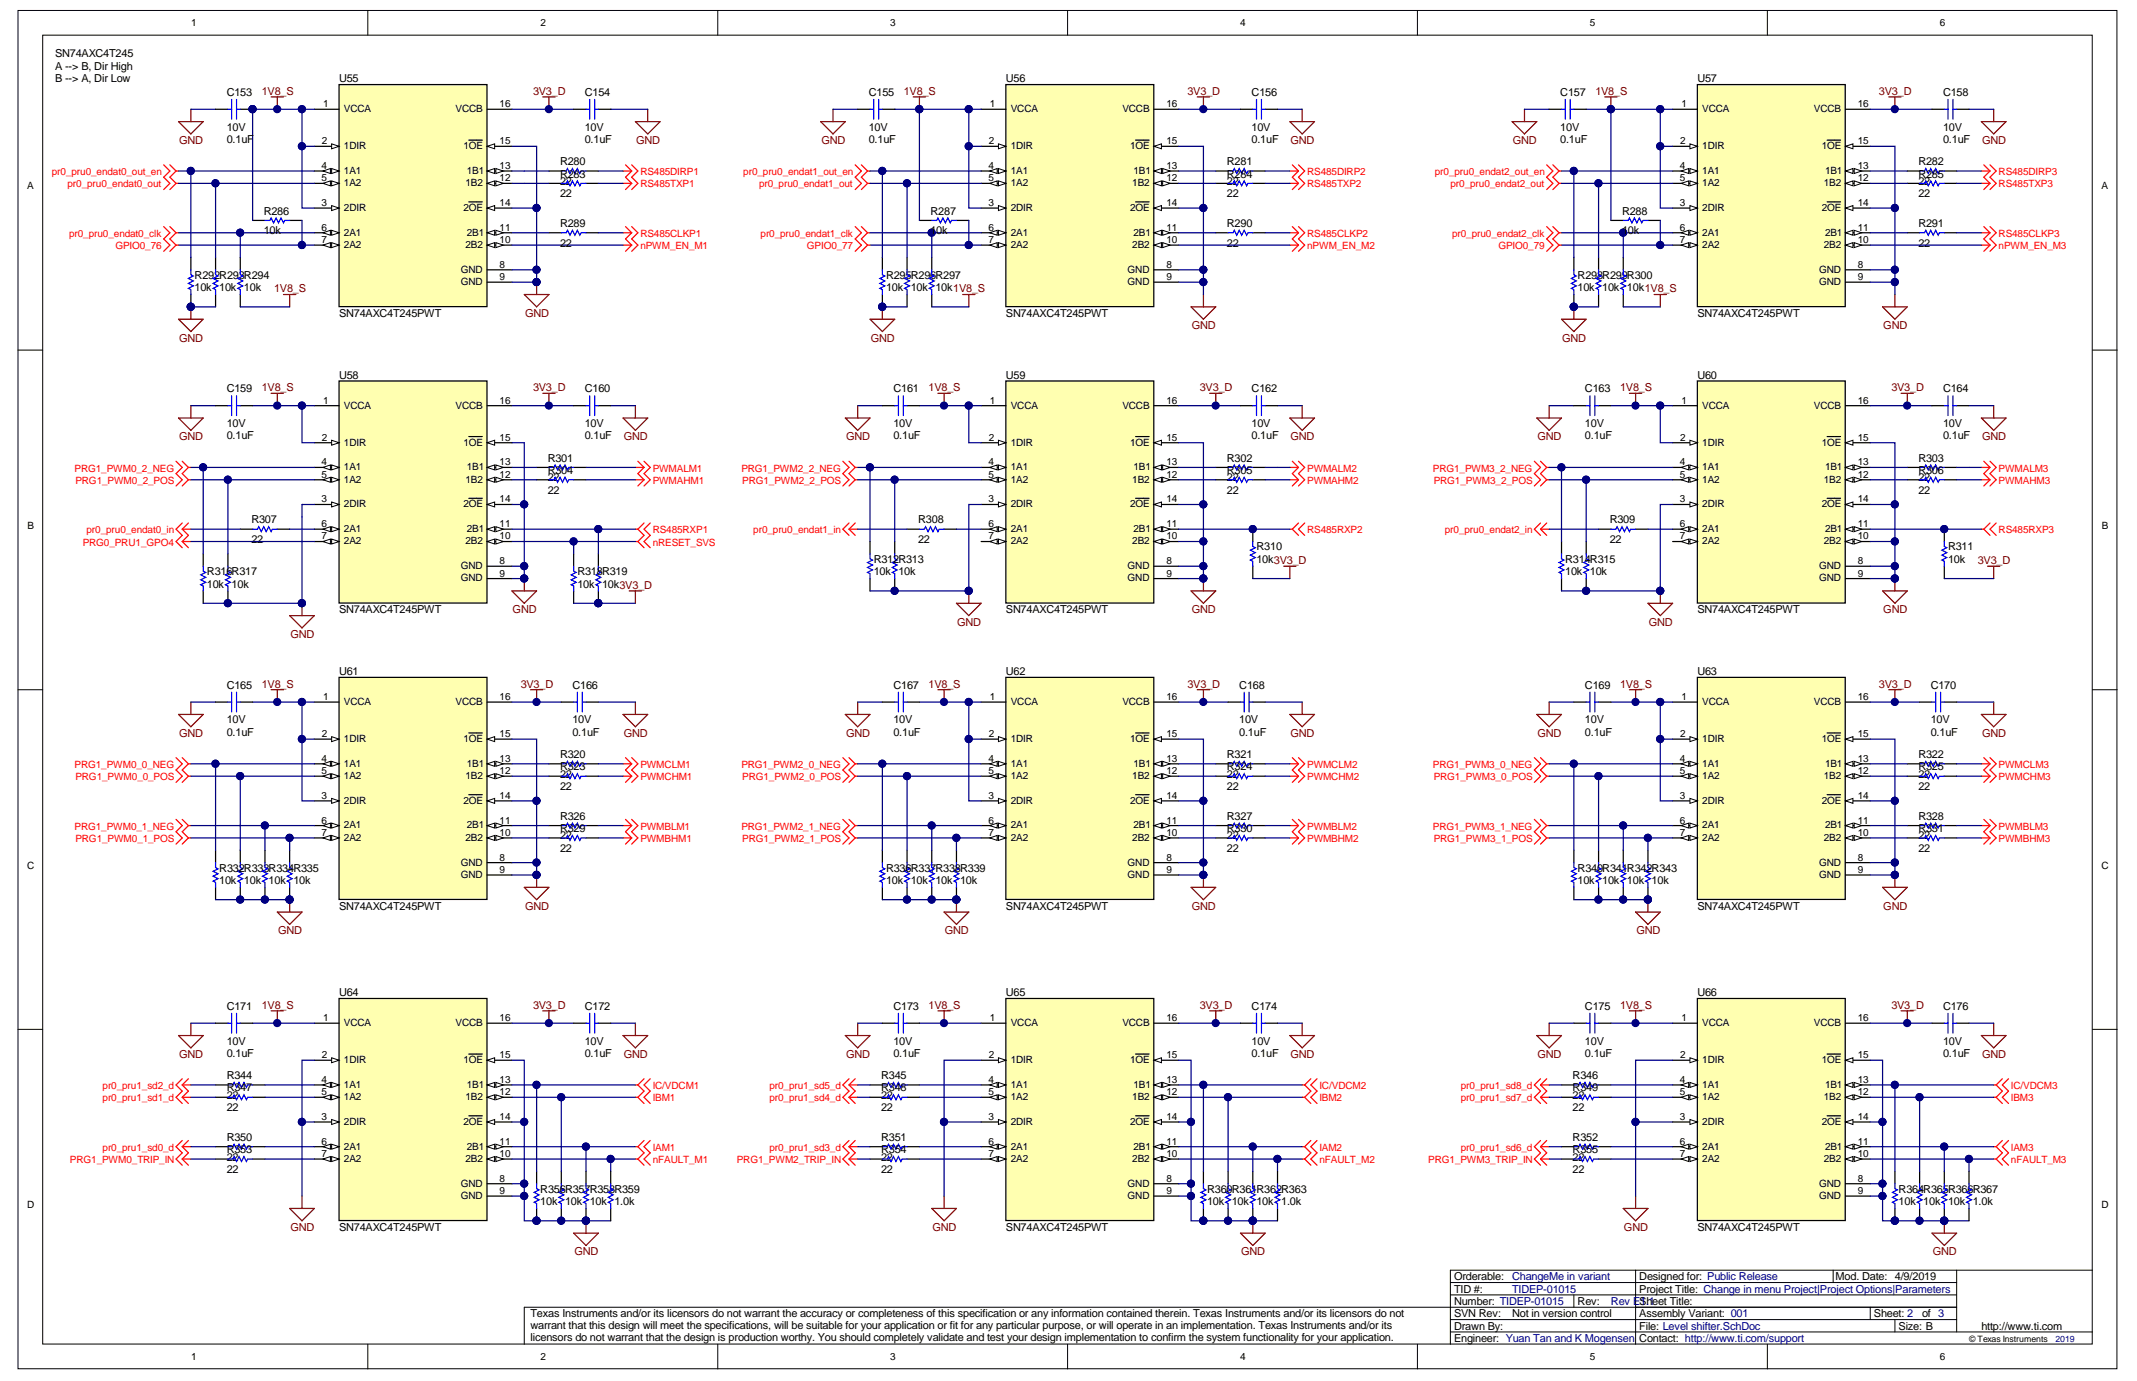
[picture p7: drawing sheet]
<svg xmlns="http://www.w3.org/2000/svg" width="432mm" height="279mm" viewBox="0 0 432 279" stroke-linecap="round" stroke-linejoin="round" font-family="sans-serif">
<defs><g id="words">
<g font-size="2.2">
<text x="11.1" y="11.6">SN74AXC4T245</text>
<text x="11.1" y="14.1">A --&gt; B, Dir High</text>
<text x="11.1" y="16.5">B --&gt; A, Dir Low</text>
<text x="68.5" y="16.7">U55</text>
<text x="203.2" y="16.7">U56</text>
<text x="343" y="16.7">U57</text>
<text x="45.8" y="19.4">C153</text>
<text x="118.2" y="19.4">C154</text>
<text x="175.5" y="19.4">C155</text>
<text x="252.9" y="19.4">C156</text>
<text x="315.3" y="19.4">C157</text>
<text x="392.6" y="19.4">C158</text>
<text x="45.8" y="26.4">10V</text>
<text x="45.8" y="28.9">0.1uF</text>
<text x="118.2" y="26.4">10V</text>
<text x="118.2" y="28.9">0.1uF</text>
<text x="175.5" y="26.4">10V</text>
<text x="175.5" y="28.9">0.1uF</text>
<text x="252.9" y="26.4">10V</text>
<text x="252.9" y="28.9">0.1uF</text>
<text x="315.3" y="26.4">10V</text>
<text x="315.3" y="28.9">0.1uF</text>
<text x="392.6" y="26.4">10V</text>
<text x="392.6" y="28.9">0.1uF</text>
<text x="113.2" y="33.4">R280</text>
<text x="113.2" y="35.9">R283</text>
<text x="247.9" y="33.4">R281</text>
<text x="247.9" y="35.9">R284</text>
<text x="387.6" y="33.4">R282</text>
<text x="387.6" y="35.9">R285</text>
<text x="113.2" y="37.4">22</text>
<text x="113.2" y="39.9">22</text>
<text x="247.9" y="37.4">22</text>
<text x="247.9" y="39.9">22</text>
<text x="387.6" y="37.4">22</text>
<text x="387.6" y="39.9">22</text>
<text x="53.3" y="47.3">10k</text>
<text x="53.3" y="43.4">R286</text>
<text x="113.2" y="45.9">R289</text>
<text x="188" y="47.3">10k</text>
<text x="188" y="43.4">R287</text>
<text x="247.9" y="45.9">R290</text>
<text x="327.7" y="47.3">10k</text>
<text x="327.7" y="43.4">R288</text>
<text x="387.6" y="45.9">R291</text>
<text x="113.2" y="49.8">22</text>
<text x="247.9" y="49.8">22</text>
<text x="387.6" y="49.8">22</text>
<text x="39.3" y="58.8">10k 10k 10k</text>
<text x="39.3" y="56.3">R292R293R294</text>
<text x="179" y="58.8">10k 10k 10k1V8_S</text>
<text x="179" y="56.3">R295R296R297</text>
<text x="318.8" y="58.8">10k 10k 10k1V8_S</text>
<text x="318.8" y="56.3">R298R299R300</text>
<text x="68.5" y="64.1">SN74AXC4T245PWT</text>
<text x="203.2" y="64.1">SN74AXC4T245PWT</text>
<text x="343" y="64.1">SN74AXC4T245PWT</text>
<text x="68.5" y="76.5">U58</text>
<text x="203.2" y="76.5">U59</text>
<text x="343" y="76.5">U60</text>
<text x="45.8" y="79.3">C159</text>
<text x="118.2" y="79.3">C160</text>
<text x="180.5" y="79.3">C161</text>
<text x="252.9" y="79.3">C162</text>
<text x="320.3" y="79.3">C163</text>
<text x="392.6" y="79.3">C164</text>
<text x="45.8" y="86.3">10V</text>
<text x="45.8" y="88.8">0.1uF</text>
<text x="118.2" y="86.3">10V</text>
<text x="118.2" y="88.8">0.1uF</text>
<text x="180.5" y="86.3">10V</text>
<text x="180.5" y="88.8">0.1uF</text>
<text x="252.9" y="86.3">10V</text>
<text x="252.9" y="88.8">0.1uF</text>
<text x="320.3" y="86.3">10V</text>
<text x="320.3" y="88.8">0.1uF</text>
<text x="392.6" y="86.3">10V</text>
<text x="392.6" y="88.8">0.1uF</text>
<text x="110.7" y="93.3">R301</text>
<text x="110.7" y="95.8">R304</text>
<text x="247.9" y="93.3">R302</text>
<text x="247.9" y="95.8">R305</text>
<text x="387.6" y="93.3">R303</text>
<text x="387.6" y="95.8">R306</text>
<text x="110.7" y="97.3">22</text>
<text x="110.7" y="99.8">22</text>
<text x="247.9" y="97.3">22</text>
<text x="247.9" y="99.8">22</text>
<text x="387.6" y="97.3">22</text>
<text x="387.6" y="99.8">22</text>
<text x="50.8" y="105.7">R307</text>
<text x="185.5" y="105.7">R308</text>
<text x="325.2" y="105.7">R309</text>
<text x="50.8" y="109.7">22</text>
<text x="176.5" y="113.7">R312R313</text>
<text x="185.5" y="109.7">22</text>
<text x="253.9" y="113.7">10k3V3_D</text>
<text x="253.9" y="111.2">R310</text>
<text x="316.3" y="113.7">R314R315</text>
<text x="325.2" y="109.7">22</text>
<text x="393.6" y="113.7">10k</text>
<text x="393.6" y="111.2">R311</text>
<text x="41.8" y="118.7">10k 10k</text>
<text x="41.8" y="116.2">R316R317</text>
<text x="116.7" y="118.7">10k 10k3V3_D</text>
<text x="116.7" y="116.2">R318R319</text>
<text x="176.5" y="116.2">10k 10k</text>
<text x="316.3" y="116.2">10k 10k</text>
<text x="68.5" y="124">SN74AXC4T245PWT</text>
<text x="203.2" y="124">SN74AXC4T245PWT</text>
<text x="343" y="124">SN74AXC4T245PWT</text>
<text x="68.5" y="136.4">U61</text>
<text x="203.2" y="136.4">U62</text>
<text x="343" y="136.4">U63</text>
<text x="45.8" y="139.2">C165</text>
<text x="115.7" y="139.2">C166</text>
<text x="180.5" y="139.2">C167</text>
<text x="250.4" y="139.2">C168</text>
<text x="320.3" y="139.2">C169</text>
<text x="390.1" y="139.2">C170</text>
<text x="45.8" y="146.2">10V</text>
<text x="45.8" y="148.7">0.1uF</text>
<text x="115.7" y="146.2">10V</text>
<text x="115.7" y="148.7">0.1uF</text>
<text x="180.5" y="146.2">10V</text>
<text x="180.5" y="148.7">0.1uF</text>
<text x="250.4" y="146.2">10V</text>
<text x="250.4" y="148.7">0.1uF</text>
<text x="320.3" y="146.2">10V</text>
<text x="320.3" y="148.7">0.1uF</text>
<text x="390.1" y="146.2">10V</text>
<text x="390.1" y="148.7">0.1uF</text>
<text x="113.2" y="153.2">R320</text>
<text x="113.2" y="155.7">R323</text>
<text x="247.9" y="153.2">R321</text>
<text x="247.9" y="155.7">R324</text>
<text x="387.6" y="153.2">R322</text>
<text x="387.6" y="155.7">R325</text>
<text x="113.2" y="157.2">22</text>
<text x="113.2" y="159.6">22</text>
<text x="247.9" y="157.2">22</text>
<text x="247.9" y="159.6">22</text>
<text x="387.6" y="157.2">22</text>
<text x="387.6" y="159.6">22</text>
<text x="113.2" y="165.6">R326</text>
<text x="247.9" y="165.6">R327</text>
<text x="387.6" y="165.6">R328</text>
<text x="113.2" y="169.6">22</text>
<text x="113.2" y="172.1">22</text>
<text x="113.2" y="168.1">R329</text>
<text x="247.9" y="169.6">22</text>
<text x="247.9" y="172.1">22</text>
<text x="247.9" y="168.1">R330</text>
<text x="387.6" y="169.6">22</text>
<text x="387.6" y="172.1">22</text>
<text x="387.6" y="168.1">R331</text>
<text x="44.3" y="178.6">10k 10k 10k 10k</text>
<text x="44.3" y="176.1">R332R333R334R335</text>
<text x="179" y="178.6">10k 10k 10k 10k</text>
<text x="179" y="176.1">R336R337R338R339</text>
<text x="318.8" y="178.6">10k 10k 10k 10k</text>
<text x="318.8" y="176.1">R340R341R342R343</text>
<text x="68.5" y="183.9">SN74AXC4T245PWT</text>
<text x="203.2" y="183.9">SN74AXC4T245PWT</text>
<text x="343" y="183.9">SN74AXC4T245PWT</text>
<text x="68.5" y="201.3">U64</text>
<text x="203.2" y="201.3">U65</text>
<text x="343" y="201.3">U66</text>
<text x="45.8" y="204.1">C171</text>
<text x="118.2" y="204.1">C172</text>
<text x="180.5" y="204.1">C173</text>
<text x="252.9" y="204.1">C174</text>
<text x="320.3" y="204.1">C175</text>
<text x="392.6" y="204.1">C176</text>
<text x="45.8" y="211.1">10V</text>
<text x="45.8" y="213.5">0.1uF</text>
<text x="118.2" y="211.1">10V</text>
<text x="118.2" y="213.5">0.1uF</text>
<text x="180.5" y="211.1">10V</text>
<text x="180.5" y="213.5">0.1uF</text>
<text x="252.9" y="211.1">10V</text>
<text x="252.9" y="213.5">0.1uF</text>
<text x="320.3" y="211.1">10V</text>
<text x="320.3" y="213.5">0.1uF</text>
<text x="392.6" y="211.1">10V</text>
<text x="392.6" y="213.5">0.1uF</text>
<text x="45.8" y="218">R344</text>
<text x="45.8" y="220.5">R347</text>
<text x="178" y="218">R345</text>
<text x="178" y="220.5">R348</text>
<text x="317.8" y="218">R346</text>
<text x="317.8" y="220.5">R349</text>
<text x="45.8" y="222">22</text>
<text x="45.8" y="224.5">22</text>
<text x="178" y="222">22</text>
<text x="178" y="224.5">22</text>
<text x="317.8" y="222">22</text>
<text x="317.8" y="224.5">22</text>
<text x="45.8" y="230.5">R350</text>
<text x="45.8" y="233">R353</text>
<text x="178" y="230.5">R351</text>
<text x="178" y="233">R354</text>
<text x="317.8" y="230.5">R352</text>
<text x="317.8" y="233">R355</text>
<text x="45.8" y="234.5">22</text>
<text x="45.8" y="237">22</text>
<text x="178" y="234.5">22</text>
<text x="178" y="237">22</text>
<text x="317.8" y="234.5">22</text>
<text x="317.8" y="237">22</text>
<text x="109.2" y="243.5">10k 10k 10k 1.0k</text>
<text x="109.2" y="241">R356R357R358R359</text>
<text x="243.9" y="243.5">10k 10k 10k 1.0k</text>
<text x="243.9" y="241">R360R361R362R363</text>
<text x="383.6" y="243.5">10k 10k 10k 1.0k</text>
<text x="383.6" y="241">R364R365R366R367</text>
<text x="68.5" y="248.7">SN74AXC4T245PWT</text>
<text x="203.2" y="248.7">SN74AXC4T245PWT</text>
<text x="343" y="248.7">SN74AXC4T245PWT</text>
<text x="293.8" y="263.7">Number: TIDEP-01015</text>
<text x="293.8" y="261.2">TID #:</text>
<text x="293.8" y="258.7">Orderable:</text>
<text x="318.8" y="263.7">Rev:</text>
<text x="331.2" y="261.2">Project Title: Change in menu Project|Project Options|Parameters</text>
<text x="331.2" y="258.7">Designed for: Public Release</text>
<text x="370.9" y="258.7">Mod. Date: 4/9/2019</text>
<text x="107.2" y="266.2">Texas Instruments and/or its licensors do not warrant the accuracy or completeness of this specification or any information contained therein. Texas Instruments and/or its licensors do not</text>
<text x="107.2" y="268.6">warrant that this design will meet the specifications, will be suitable for your application or fit for any particular purpose, or will operate in an implementation. Texas Instruments and/or its</text>
<text x="293.8" y="268.7">Drawn By:</text>
<text x="293.8" y="266.2">SVN Rev:</text>
<text x="305.5" y="266.2">Not in version control</text>
<text x="331.2" y="268.7">File: Level shifter.SchDoc</text>
<text x="331.2" y="266.2">Assembly Variant: 001</text>
<text x="378.6" y="266.2">Sheet: 2</text>
<text x="383.6" y="268.7">Size: B</text>
<text x="388.4" y="266.2">of 3</text>
<text x="400.4" y="268.7">http://www.ti.com</text>
<text x="107.2" y="271">licensors do not warrant that the design is production worthy. You should completely validate and test your design implementation to confirm the system functionality for your application.</text>
<text x="293.8" y="271.2">Engineer: Yuan Tan and K Mogensen</text>
<text x="331.2" y="271.2">Contact: http://www.ti.com/support</text>
</g>
<g font-size="2.2" fill="#800000">
<text x="52.9" y="19.1">1V8_S</text>
<text x="107.7" y="19.1">3V3_D</text>
<text x="182.6" y="19.1">1V8_S</text>
<text x="239.9" y="19.1">3V3_D</text>
<text x="322.4" y="19.1">1V8_S</text>
<text x="379.7" y="19.1">3V3_D</text>
<text x="36.2" y="29.1">GND</text>
<text x="128.5" y="29.1">GND</text>
<text x="166" y="29.1">GND</text>
<text x="260.8" y="29.1">GND</text>
<text x="305.7" y="29.1">GND</text>
<text x="400.5" y="29.1">GND</text>
<text x="55.4" y="59.1">1V8_S</text>
<text x="106.1" y="64">GND</text>
<text x="36.2" y="69">GND</text>
<text x="175.9" y="69">GND</text>
<text x="240.8" y="66.5">GND</text>
<text x="315.7" y="69">GND</text>
<text x="380.5" y="66.5">GND</text>
<text x="52.9" y="79">1V8_S</text>
<text x="107.7" y="79">3V3_D</text>
<text x="187.6" y="79">1V8_S</text>
<text x="242.4" y="79">3V3_D</text>
<text x="327.3" y="79">1V8_S</text>
<text x="382.2" y="79">3V3_D</text>
<text x="36.2" y="89">GND</text>
<text x="126" y="89">GND</text>
<text x="171" y="89">GND</text>
<text x="260.8" y="89">GND</text>
<text x="310.7" y="89">GND</text>
<text x="400.5" y="89">GND</text>
<text x="399.6" y="114">3V3_D</text>
<text x="103.6" y="123.9">GND</text>
<text x="240.8" y="123.9">GND</text>
<text x="380.5" y="123.9">GND</text>
<text x="58.7" y="128.9">GND</text>
<text x="193.4" y="126.4">GND</text>
<text x="333.1" y="126.4">GND</text>
<text x="52.9" y="138.9">1V8_S</text>
<text x="105.2" y="138.9">3V3_D</text>
<text x="187.6" y="138.9">1V8_S</text>
<text x="239.9" y="138.9">3V3_D</text>
<text x="327.3" y="138.9">1V8_S</text>
<text x="379.7" y="138.9">3V3_D</text>
<text x="36.2" y="148.9">GND</text>
<text x="126" y="148.9">GND</text>
<text x="171" y="148.9">GND</text>
<text x="260.8" y="148.9">GND</text>
<text x="310.7" y="148.9">GND</text>
<text x="400.5" y="148.9">GND</text>
<text x="106.1" y="183.8">GND</text>
<text x="240.8" y="183.8">GND</text>
<text x="380.5" y="183.8">GND</text>
<text x="56.2" y="188.8">GND</text>
<text x="190.9" y="188.8">GND</text>
<text x="330.6" y="188.8">GND</text>
<text x="52.9" y="203.8">1V8_S</text>
<text x="107.7" y="203.8">3V3_D</text>
<text x="187.6" y="203.8">1V8_S</text>
<text x="242.4" y="203.8">3V3_D</text>
<text x="327.3" y="203.8">1V8_S</text>
<text x="382.2" y="203.8">3V3_D</text>
<text x="36.2" y="213.7">GND</text>
<text x="126" y="213.7">GND</text>
<text x="171" y="213.7">GND</text>
<text x="260.8" y="213.7">GND</text>
<text x="310.7" y="213.7">GND</text>
<text x="400.5" y="213.7">GND</text>
<text x="58.7" y="248.7">GND</text>
<text x="188.4" y="248.7">GND</text>
<text x="328.1" y="248.7">GND</text>
<text x="116.1" y="253.7">GND</text>
<text x="250.8" y="253.7">GND</text>
<text x="390.5" y="253.7">GND</text>
</g>
<g font-size="2.2" fill="#000080">
<text x="305.5" y="261.2">TIDEP-01015</text>
<text x="305.5" y="258.7">ChangeMe in variant</text>
<text x="325.5" y="263.7">Rev ESheet Title:</text>
<text x="331.4" y="263.7">1.1</text>
</g>
<g font-size="2">
<text x="38.6" y="5.3">1</text>
<text x="109.2" y="5.3">2</text>
<text x="179.9" y="5.3">3</text>
<text x="250.6" y="5.3">4</text>
<text x="321.3" y="5.3">5</text>
<text x="391.9" y="5.3">6</text>
<text x="65.3" y="21.7">1</text>
<text x="69.5" y="22.7">VCCA</text>
<text x="92.1" y="22.7">VCCB</text>
<text x="100.9" y="21.7">16</text>
<text x="200" y="21.7">1</text>
<text x="204.2" y="22.7">VCCA</text>
<text x="226.8" y="22.7">VCCB</text>
<text x="235.7" y="21.7">16</text>
<text x="339.7" y="21.7">1</text>
<text x="344" y="22.7">VCCA</text>
<text x="366.5" y="22.7">VCCB</text>
<text x="375.4" y="21.7">16</text>
<text x="65" y="29.1">2</text>
<text x="100.9" y="29.1">15</text>
<text x="199.8" y="29.1">2</text>
<text x="235.7" y="29.1">15</text>
<text x="339.5" y="29.1">2</text>
<text x="375.4" y="29.1">15</text>
<text x="65" y="34.1">4</text>
<text x="69.5" y="30.1">1DIR</text>
<text x="69.5" y="35.1">1A1</text>
<text x="93.6" y="30.1">1OE</text>
<text x="94.3" y="35.1">1B1</text>
<text x="100.9" y="34.1">13</text>
<text x="199.7" y="34.1">4</text>
<text x="204.2" y="30.1">1DIR</text>
<text x="204.2" y="35.1">1A1</text>
<text x="228.4" y="30.1">1OE</text>
<text x="229" y="35.1">1B1</text>
<text x="235.7" y="34.1">13</text>
<text x="339.4" y="34.1">4</text>
<text x="344" y="30.1">1DIR</text>
<text x="344" y="35.1">1A1</text>
<text x="368.1" y="30.1">1OE</text>
<text x="368.8" y="35.1">1B1</text>
<text x="375.4" y="34.1">13</text>
<text x="5.5" y="38.3">A</text>
<text x="65" y="41.6">3</text>
<text x="65" y="36.6">5</text>
<text x="69.5" y="37.6">1A2</text>
<text x="94.1" y="37.6">1B2</text>
<text x="100.9" y="36.6">12</text>
<text x="100.9" y="41.6">14</text>
<text x="199.7" y="41.6">3</text>
<text x="199.7" y="36.6">5</text>
<text x="204.2" y="37.6">1A2</text>
<text x="228.8" y="37.6">1B2</text>
<text x="235.7" y="36.6">12</text>
<text x="235.7" y="41.6">14</text>
<text x="339.4" y="41.6">3</text>
<text x="339.4" y="36.6">5</text>
<text x="344" y="37.6">1A2</text>
<text x="368.5" y="37.6">1B2</text>
<text x="375.4" y="36.6">12</text>
<text x="375.4" y="41.6">14</text>
<text x="424.7" y="38.3">A</text>
<text x="65" y="46.6">6</text>
<text x="69.5" y="42.6">2DIR</text>
<text x="69.5" y="47.6">2A1</text>
<text x="93.6" y="42.6">2OE</text>
<text x="94.3" y="47.6">2B1</text>
<text x="100.9" y="46.6">11</text>
<text x="199.7" y="46.6">6</text>
<text x="204.2" y="42.6">2DIR</text>
<text x="204.2" y="47.6">2A1</text>
<text x="228.4" y="42.6">2OE</text>
<text x="229" y="47.6">2B1</text>
<text x="235.7" y="46.6">11</text>
<text x="339.4" y="46.6">6</text>
<text x="344" y="42.6">2DIR</text>
<text x="344" y="47.6">2A1</text>
<text x="368.1" y="42.6">2OE</text>
<text x="368.8" y="47.6">2B1</text>
<text x="375.4" y="46.6">11</text>
<text x="65" y="49.1">7</text>
<text x="69.5" y="50.1">2A2</text>
<text x="94.1" y="50.1">2B2</text>
<text x="100.9" y="49.1">10</text>
<text x="199.7" y="49.1">7</text>
<text x="204.2" y="50.1">2A2</text>
<text x="228.8" y="50.1">2B2</text>
<text x="235.7" y="49.1">10</text>
<text x="339.4" y="49.1">7</text>
<text x="344" y="50.1">2A2</text>
<text x="368.5" y="50.1">2B2</text>
<text x="375.4" y="49.1">10</text>
<text x="93.1" y="55.1">GND</text>
<text x="93.1" y="57.6">GND</text>
<text x="100.9" y="54.1">8</text>
<text x="100.9" y="56.6">9</text>
<text x="227.8" y="55.1">GND</text>
<text x="227.8" y="57.6">GND</text>
<text x="235.7" y="54.1">8</text>
<text x="235.7" y="56.6">9</text>
<text x="367.6" y="55.1">GND</text>
<text x="367.6" y="57.6">GND</text>
<text x="375.4" y="54.1">8</text>
<text x="375.4" y="56.6">9</text>
<text x="65.3" y="81.6">1</text>
<text x="69.5" y="82.6">VCCA</text>
<text x="92.1" y="82.6">VCCB</text>
<text x="100.9" y="81.6">16</text>
<text x="200" y="81.6">1</text>
<text x="204.2" y="82.6">VCCA</text>
<text x="226.8" y="82.6">VCCB</text>
<text x="235.7" y="81.6">16</text>
<text x="339.7" y="81.6">1</text>
<text x="344" y="82.6">VCCA</text>
<text x="366.5" y="82.6">VCCB</text>
<text x="375.4" y="81.6">16</text>
<text x="65" y="89">2</text>
<text x="100.9" y="89">15</text>
<text x="199.8" y="89">2</text>
<text x="235.7" y="89">15</text>
<text x="339.5" y="89">2</text>
<text x="375.4" y="89">15</text>
<text x="65" y="94">4</text>
<text x="69.5" y="90">1DIR</text>
<text x="69.5" y="95">1A1</text>
<text x="93.6" y="90">1OE</text>
<text x="94.3" y="95">1B1</text>
<text x="100.9" y="94">13</text>
<text x="199.7" y="94">4</text>
<text x="204.2" y="90">1DIR</text>
<text x="204.2" y="95">1A1</text>
<text x="228.4" y="90">1OE</text>
<text x="229" y="95">1B1</text>
<text x="235.7" y="94">13</text>
<text x="339.4" y="94">4</text>
<text x="344" y="90">1DIR</text>
<text x="344" y="95">1A1</text>
<text x="368.1" y="90">1OE</text>
<text x="368.8" y="95">1B1</text>
<text x="375.4" y="94">13</text>
<text x="65" y="101.5">3</text>
<text x="65" y="96.5">5</text>
<text x="69.5" y="97.5">1A2</text>
<text x="94.1" y="97.5">1B2</text>
<text x="100.9" y="96.5">12</text>
<text x="100.9" y="101.5">14</text>
<text x="199.7" y="101.5">3</text>
<text x="199.7" y="96.5">5</text>
<text x="204.2" y="97.5">1A2</text>
<text x="228.8" y="97.5">1B2</text>
<text x="235.7" y="96.5">12</text>
<text x="235.7" y="101.5">14</text>
<text x="339.4" y="101.5">3</text>
<text x="339.4" y="96.5">5</text>
<text x="344" y="97.5">1A2</text>
<text x="368.5" y="97.5">1B2</text>
<text x="375.4" y="96.5">12</text>
<text x="375.4" y="101.5">14</text>
<text x="5.5" y="106.9">B</text>
<text x="65" y="106.5">6</text>
<text x="69.5" y="102.5">2DIR</text>
<text x="69.5" y="107.5">2A1</text>
<text x="93.6" y="102.5">2OE</text>
<text x="94.3" y="107.5">2B1</text>
<text x="100.9" y="106.5">11</text>
<text x="199.7" y="106.5">6</text>
<text x="204.2" y="102.5">2DIR</text>
<text x="204.2" y="107.5">2A1</text>
<text x="228.4" y="102.5">2OE</text>
<text x="229" y="107.5">2B1</text>
<text x="235.7" y="106.5">11</text>
<text x="339.4" y="106.5">6</text>
<text x="344" y="102.5">2DIR</text>
<text x="344" y="107.5">2A1</text>
<text x="368.1" y="102.5">2OE</text>
<text x="368.8" y="107.5">2B1</text>
<text x="375.4" y="106.5">11</text>
<text x="424.7" y="106.9">B</text>
<text x="65" y="109">7</text>
<text x="69.5" y="110">2A2</text>
<text x="94.1" y="110">2B2</text>
<text x="100.9" y="114">8</text>
<text x="100.9" y="109">10</text>
<text x="199.7" y="109">7</text>
<text x="204.2" y="110">2A2</text>
<text x="228.8" y="110">2B2</text>
<text x="235.7" y="114">8</text>
<text x="235.7" y="109">10</text>
<text x="339.4" y="109">7</text>
<text x="344" y="110">2A2</text>
<text x="368.5" y="110">2B2</text>
<text x="375.4" y="114">8</text>
<text x="375.4" y="109">10</text>
<text x="93.1" y="115">GND</text>
<text x="93.1" y="117.5">GND</text>
<text x="100.9" y="116.5">9</text>
<text x="227.8" y="115">GND</text>
<text x="227.8" y="117.5">GND</text>
<text x="235.7" y="116.5">9</text>
<text x="367.6" y="115">GND</text>
<text x="367.6" y="117.5">GND</text>
<text x="375.4" y="116.5">9</text>
<text x="65.3" y="141.4">1</text>
<text x="69.5" y="142.4">VCCA</text>
<text x="92.1" y="142.4">VCCB</text>
<text x="100.9" y="141.4">16</text>
<text x="200" y="141.4">1</text>
<text x="204.2" y="142.4">VCCA</text>
<text x="226.8" y="142.4">VCCB</text>
<text x="235.7" y="141.4">16</text>
<text x="339.7" y="141.4">1</text>
<text x="344" y="142.4">VCCA</text>
<text x="366.5" y="142.4">VCCB</text>
<text x="375.4" y="141.4">16</text>
<text x="65" y="148.9">2</text>
<text x="69.5" y="149.9">1DIR</text>
<text x="93.6" y="149.9">1OE</text>
<text x="100.9" y="148.9">15</text>
<text x="199.8" y="148.9">2</text>
<text x="204.2" y="149.9">1DIR</text>
<text x="228.4" y="149.9">1OE</text>
<text x="235.7" y="148.9">15</text>
<text x="339.5" y="148.9">2</text>
<text x="344" y="149.9">1DIR</text>
<text x="368.1" y="149.9">1OE</text>
<text x="375.4" y="148.9">15</text>
<text x="65" y="153.9">4</text>
<text x="69.5" y="154.9">1A1</text>
<text x="94.3" y="154.9">1B1</text>
<text x="100.9" y="153.9">13</text>
<text x="199.7" y="153.9">4</text>
<text x="204.2" y="154.9">1A1</text>
<text x="229" y="154.9">1B1</text>
<text x="235.7" y="153.9">13</text>
<text x="339.4" y="153.9">4</text>
<text x="344" y="154.9">1A1</text>
<text x="368.8" y="154.9">1B1</text>
<text x="375.4" y="153.9">13</text>
<text x="65" y="161.4">3</text>
<text x="65" y="156.4">5</text>
<text x="69.5" y="157.4">1A2</text>
<text x="94.1" y="157.4">1B2</text>
<text x="100.9" y="156.4">12</text>
<text x="100.9" y="161.4">14</text>
<text x="199.7" y="161.4">3</text>
<text x="199.7" y="156.4">5</text>
<text x="204.2" y="157.4">1A2</text>
<text x="228.8" y="157.4">1B2</text>
<text x="235.7" y="156.4">12</text>
<text x="235.7" y="161.4">14</text>
<text x="339.4" y="161.4">3</text>
<text x="339.4" y="156.4">5</text>
<text x="344" y="157.4">1A2</text>
<text x="368.5" y="157.4">1B2</text>
<text x="375.4" y="156.4">12</text>
<text x="375.4" y="161.4">14</text>
<text x="65" y="166.4">6</text>
<text x="69.5" y="162.4">2DIR</text>
<text x="69.5" y="167.4">2A1</text>
<text x="93.6" y="162.4">2OE</text>
<text x="94.3" y="167.4">2B1</text>
<text x="100.9" y="166.4">11</text>
<text x="199.7" y="166.4">6</text>
<text x="204.2" y="162.4">2DIR</text>
<text x="204.2" y="167.4">2A1</text>
<text x="228.4" y="162.4">2OE</text>
<text x="229" y="167.4">2B1</text>
<text x="235.7" y="166.4">11</text>
<text x="339.4" y="166.4">6</text>
<text x="344" y="162.4">2DIR</text>
<text x="344" y="167.4">2A1</text>
<text x="368.1" y="162.4">2OE</text>
<text x="368.8" y="167.4">2B1</text>
<text x="375.4" y="166.4">11</text>
<text x="65" y="168.9">7</text>
<text x="69.5" y="169.9">2A2</text>
<text x="94.1" y="169.9">2B2</text>
<text x="100.9" y="173.9">8</text>
<text x="100.9" y="168.9">10</text>
<text x="199.7" y="168.9">7</text>
<text x="204.2" y="169.9">2A2</text>
<text x="228.8" y="169.9">2B2</text>
<text x="235.7" y="173.9">8</text>
<text x="235.7" y="168.9">10</text>
<text x="339.4" y="168.9">7</text>
<text x="344" y="169.9">2A2</text>
<text x="368.5" y="169.9">2B2</text>
<text x="375.4" y="173.9">8</text>
<text x="375.4" y="168.9">10</text>
<text x="5.5" y="175.5">C</text>
<text x="93.1" y="174.9">GND</text>
<text x="93.1" y="177.4">GND</text>
<text x="100.9" y="176.4">9</text>
<text x="227.8" y="174.9">GND</text>
<text x="227.8" y="177.4">GND</text>
<text x="235.7" y="176.4">9</text>
<text x="367.6" y="174.9">GND</text>
<text x="367.6" y="177.4">GND</text>
<text x="375.4" y="176.4">9</text>
<text x="424.6" y="175.5">C</text>
<text x="65.3" y="206.3">1</text>
<text x="69.5" y="207.3">VCCA</text>
<text x="92.1" y="207.3">VCCB</text>
<text x="100.9" y="206.3">16</text>
<text x="200" y="206.3">1</text>
<text x="204.2" y="207.3">VCCA</text>
<text x="226.8" y="207.3">VCCB</text>
<text x="235.7" y="206.3">16</text>
<text x="339.7" y="206.3">1</text>
<text x="344" y="207.3">VCCA</text>
<text x="366.5" y="207.3">VCCB</text>
<text x="375.4" y="206.3">16</text>
<text x="65" y="213.8">2</text>
<text x="69.5" y="214.8">1DIR</text>
<text x="93.6" y="214.8">1OE</text>
<text x="100.9" y="213.8">15</text>
<text x="199.8" y="213.8">2</text>
<text x="204.2" y="214.8">1DIR</text>
<text x="228.4" y="214.8">1OE</text>
<text x="235.7" y="213.8">15</text>
<text x="339.5" y="213.8">2</text>
<text x="344" y="214.8">1DIR</text>
<text x="368.1" y="214.8">1OE</text>
<text x="375.4" y="213.8">15</text>
<text x="65" y="218.8">4</text>
<text x="65" y="221.3">5</text>
<text x="69.5" y="219.8">1A1</text>
<text x="94.3" y="219.8">1B1</text>
<text x="100.9" y="221.3">12</text>
<text x="100.9" y="218.8">13</text>
<text x="199.7" y="218.8">4</text>
<text x="199.7" y="221.3">5</text>
<text x="204.2" y="219.8">1A1</text>
<text x="229" y="219.8">1B1</text>
<text x="235.7" y="221.3">12</text>
<text x="235.7" y="218.8">13</text>
<text x="339.4" y="218.8">4</text>
<text x="339.4" y="221.3">5</text>
<text x="344" y="219.8">1A1</text>
<text x="368.8" y="219.8">1B1</text>
<text x="375.4" y="221.3">12</text>
<text x="375.4" y="218.8">13</text>
<text x="65" y="226.3">3</text>
<text x="69.5" y="227.3">2DIR</text>
<text x="69.5" y="222.3">1A2</text>
<text x="93.6" y="227.3">2OE</text>
<text x="94.1" y="222.3">1B2</text>
<text x="100.9" y="226.3">14</text>
<text x="199.7" y="226.3">3</text>
<text x="204.2" y="227.3">2DIR</text>
<text x="204.2" y="222.3">1A2</text>
<text x="228.4" y="227.3">2OE</text>
<text x="228.8" y="222.3">1B2</text>
<text x="235.7" y="226.3">14</text>
<text x="339.4" y="226.3">3</text>
<text x="344" y="227.3">2DIR</text>
<text x="344" y="222.3">1A2</text>
<text x="368.1" y="227.3">2OE</text>
<text x="368.5" y="222.3">1B2</text>
<text x="375.4" y="226.3">14</text>
<text x="65" y="231.3">6</text>
<text x="65" y="233.8">7</text>
<text x="69.5" y="232.3">2A1</text>
<text x="94.3" y="232.3">2B1</text>
<text x="100.9" y="233.8">10</text>
<text x="100.9" y="231.3">11</text>
<text x="199.7" y="231.3">6</text>
<text x="199.7" y="233.8">7</text>
<text x="204.2" y="232.3">2A1</text>
<text x="229" y="232.3">2B1</text>
<text x="235.7" y="233.8">10</text>
<text x="235.7" y="231.3">11</text>
<text x="339.4" y="231.3">6</text>
<text x="339.4" y="233.8">7</text>
<text x="344" y="232.3">2A1</text>
<text x="368.8" y="232.3">2B1</text>
<text x="375.4" y="233.8">10</text>
<text x="375.4" y="231.3">11</text>
<text x="69.5" y="234.8">2A2</text>
<text x="93.1" y="239.8">GND</text>
<text x="94.1" y="234.8">2B2</text>
<text x="100.9" y="238.8">8</text>
<text x="204.2" y="234.8">2A2</text>
<text x="227.8" y="239.8">GND</text>
<text x="228.8" y="234.8">2B2</text>
<text x="235.7" y="238.8">8</text>
<text x="344" y="234.8">2A2</text>
<text x="367.6" y="239.8">GND</text>
<text x="368.5" y="234.8">2B2</text>
<text x="375.4" y="238.8">8</text>
<text x="5.5" y="244.1">D</text>
<text x="93.1" y="242.3">GND</text>
<text x="100.9" y="241.3">9</text>
<text x="227.8" y="242.3">GND</text>
<text x="235.7" y="241.3">9</text>
<text x="367.6" y="242.3">GND</text>
<text x="375.4" y="241.3">9</text>
<text x="424.6" y="244.1">D</text>
<text x="38.6" y="274.8">1</text>
<text x="109.2" y="274.8">2</text>
<text x="179.9" y="274.8">3</text>
<text x="250.6" y="274.8">4</text>
<text x="321.3" y="274.8">5</text>
<text x="391.9" y="274.8">6</text>
</g>
<g font-size="2" fill="#f00">
<text x="10.5" y="35.4">pr0_pru0_endat0_out_en</text>
<text x="129.4" y="35.4">RS485DIRP1</text>
<text x="150.2" y="35.4">pr0_pru0_endat1_out_en</text>
<text x="264.1" y="35.4">RS485DIRP2</text>
<text x="289.9" y="35.4">pr0_pru0_endat2_out_en</text>
<text x="403.8" y="35.4">RS485DIRP3</text>
<text x="13.6" y="37.9">pr0_pru0_endat0_out</text>
<text x="129.4" y="37.9">RS485TXP1</text>
<text x="153.4" y="37.9">pr0_pru0_endat1_out</text>
<text x="264.1" y="37.9">RS485TXP2</text>
<text x="293.1" y="37.9">pr0_pru0_endat2_out</text>
<text x="403.8" y="37.9">RS485TXP3</text>
<text x="14" y="47.9">pr0_pru0_endat0_clk</text>
<text x="129.4" y="47.9">RS485CLKP1</text>
<text x="153.7" y="47.9">pr0_pru0_endat1_clk</text>
<text x="264.1" y="47.9">RS485CLKP2</text>
<text x="293.4" y="47.9">pr0_pru0_endat2_clk</text>
<text x="403.8" y="47.9">RS485CLKP3</text>
<text x="23.3" y="50.4">GPIO0_76</text>
<text x="129.4" y="50.4">nPWM_EN_M1</text>
<text x="163" y="50.4">GPIO0_77</text>
<text x="264.1" y="50.4">nPWM_EN_M2</text>
<text x="302.8" y="50.4">GPIO0_79</text>
<text x="403.8" y="50.4">nPWM_EN_M3</text>
<text x="15.1" y="95.3">PRG1_PWM0_2_NEG</text>
<text x="131.9" y="95.3">PWMALM1</text>
<text x="149.8" y="95.3">PRG1_PWM2_2_NEG</text>
<text x="264.1" y="95.3">PWMALM2</text>
<text x="289.5" y="95.3">PRG1_PWM3_2_NEG</text>
<text x="403.8" y="95.3">PWMALM3</text>
<text x="15.2" y="97.8">PRG1_PWM0_2_POS</text>
<text x="131.9" y="97.8">PWMAHM1</text>
<text x="150" y="97.8">PRG1_PWM2_2_POS</text>
<text x="264.1" y="97.8">PWMAHM2</text>
<text x="289.7" y="97.8">PRG1_PWM3_2_POS</text>
<text x="403.8" y="97.8">PWMAHM3</text>
<text x="17.5" y="107.8">pr0_pru0_endat0_in</text>
<text x="131.9" y="107.8">RS485RXP1</text>
<text x="152.2" y="107.8">pr0_pru0_endat1_in</text>
<text x="264.1" y="107.8">RS485RXP2</text>
<text x="291.9" y="107.8">pr0_pru0_endat2_in</text>
<text x="403.8" y="107.8">RS485RXP3</text>
<text x="16.7" y="110.3">PRG0_PRU1_GPO4</text>
<text x="131.9" y="110.3">nRESET_SVS</text>
<text x="15.1" y="155.2">PRG1_PWM0_0_NEG</text>
<text x="129.4" y="155.2">PWMCLM1</text>
<text x="149.8" y="155.2">PRG1_PWM2_0_NEG</text>
<text x="264.1" y="155.2">PWMCLM2</text>
<text x="289.5" y="155.2">PRG1_PWM3_0_NEG</text>
<text x="403.8" y="155.2">PWMCLM3</text>
<text x="15.2" y="157.7">PRG1_PWM0_0_POS</text>
<text x="129.4" y="157.7">PWMCHM1</text>
<text x="150" y="157.7">PRG1_PWM2_0_POS</text>
<text x="264.1" y="157.7">PWMCHM2</text>
<text x="289.7" y="157.7">PRG1_PWM3_0_POS</text>
<text x="403.8" y="157.7">PWMCHM3</text>
<text x="15.1" y="167.7">PRG1_PWM0_1_NEG</text>
<text x="129.4" y="167.7">PWMBLM1</text>
<text x="149.8" y="167.7">PRG1_PWM2_1_NEG</text>
<text x="264.1" y="167.7">PWMBLM2</text>
<text x="289.5" y="167.7">PRG1_PWM3_1_NEG</text>
<text x="403.8" y="167.7">PWMBLM3</text>
<text x="15.2" y="170.1">PRG1_PWM0_1_POS</text>
<text x="129.4" y="170.1">PWMBHM1</text>
<text x="150" y="170.1">PRG1_PWM2_1_POS</text>
<text x="264.1" y="170.1">PWMBHM2</text>
<text x="289.7" y="170.1">PRG1_PWM3_1_POS</text>
<text x="403.8" y="170.1">PWMBHM3</text>
<text x="20.7" y="220.1">pr0_pru1_sd2_d</text>
<text x="131.9" y="220.1">IC/VDCM1</text>
<text x="155.5" y="220.1">pr0_pru1_sd5_d</text>
<text x="266.6" y="220.1">IC/VDCM2</text>
<text x="295.2" y="220.1">pr0_pru1_sd8_d</text>
<text x="406.3" y="220.1">IC/VDCM3</text>
<text x="20.7" y="222.6">pr0_pru1_sd1_d</text>
<text x="131.9" y="222.6">IBM1</text>
<text x="155.5" y="222.6">pr0_pru1_sd4_d</text>
<text x="266.6" y="222.6">IBM2</text>
<text x="295.2" y="222.6">pr0_pru1_sd7_d</text>
<text x="406.3" y="222.6">IBM3</text>
<text x="20.7" y="232.5">pr0_pru1_sd0_d</text>
<text x="131.9" y="232.5">IAM1</text>
<text x="155.5" y="232.5">pr0_pru1_sd3_d</text>
<text x="266.6" y="232.5">IAM2</text>
<text x="295.2" y="232.5">pr0_pru1_sd6_d</text>
<text x="406.3" y="232.5">IAM3</text>
<text x="14.1" y="235">PRG1_PWM0_TRIP_IN</text>
<text x="131.9" y="235">nFAULT_M1</text>
<text x="148.9" y="235">PRG1_PWM2_TRIP_IN</text>
<text x="266.6" y="235">nFAULT_M2</text>
<text x="288.6" y="235">PRG1_PWM3_TRIP_IN</text>
<text x="406.3" y="235">nFAULT_M3</text>
</g>
<text font-size="1.8" x="397.9" y="271.2">© Texas Instruments</text>
<text font-size="1.8" fill="#000080" x="415.3" y="271.2">2019</text>
</g></defs>
<g fill="#fff" stroke="#000" stroke-width=".2">
<path d="M3.6 2.1h424.1v274.5h-424.1z"/>
<path d="M8.6 7.1h414.2v264.5h-414.2z"/>
</g>
<g fill="none" stroke="#000" stroke-width=".2">
<path d="M74.3 2.1v5M145 2.1v5M215.7 2.1v5M286.4 2.1v5M357.1 2.1v5M3.6 70.7h5M422.8 70.7h5M3.6 139.4h5M422.8 139.4h5M3.6 208h5M422.8 208h5M293.1 259.2h102.3"/>
<path d="M330.5 256.7h-37.4v14.9M370.4 256.7v2.5M395.4 256.7v12.4M422.8 256.7h-92.3v14.9M74.3 271.6v5M145 271.6v5M215.7 271.6v5M286.4 271.6v5M293.1 269.1h129.7M293.1 266.6h102.3M293.1 261.6h102.3M318 261.6v2.5"/>
<path d="M357.1 271.6v5M377.9 264.1v2.5M382.9 266.6v2.5M395.4 264.1h-289.5v7.5"/>
</g>
<path d="M68.5 17.1h29.9v44.9h-29.9z" fill="#ffffb0" stroke="#000" stroke-width=".25"/>
<path d="M63.5 22.1h5M63.5 29.6h5" fill="none" stroke="#000" stroke-width=".25"/>
<path d="M67 29.1l1.5 .5-1.5 .5z" fill="#fff"/>
<path d="M67 29.1l1.5 .5-1.5 .5z" fill="none" stroke="#000" stroke-width=".2"/>
<path d="M63.5 42h5" fill="none" stroke="#000" stroke-width=".25"/>
<path d="M67 41.5l1.5 .5-1.5 .5z" fill="#fff"/>
<path d="M67 41.5l1.5 .5-1.5 .5z" fill="none" stroke="#000" stroke-width=".2"/>
<path d="M63.5 34.6h5" fill="none" stroke="#000" stroke-width=".25"/>
<path d="M67 34.1l1.5 .5-1.5 .5z" fill="#fff"/>
<path d="M67 34.1l1.5 .5-1.5 .5z" fill="none" stroke="#000" stroke-width=".2"/>
<path d="M65.3 34.6l1.5-.5v1z" fill="#fff"/>
<path d="M65.3 34.6l1.5-.5v1z" fill="none" stroke="#000" stroke-width=".2"/>
<path d="M63.5 37.1h5" fill="none" stroke="#000" stroke-width=".25"/>
<path d="M67 36.6l1.5 .5-1.5 .5z" fill="#fff"/>
<path d="M67 36.6l1.5 .5-1.5 .5z" fill="none" stroke="#000" stroke-width=".2"/>
<path d="M65.3 37.1l1.5-.5v1z" fill="#fff"/>
<path d="M65.3 37.1l1.5-.5v1z" fill="none" stroke="#000" stroke-width=".2"/>
<path d="M63.5 47h5" fill="none" stroke="#000" stroke-width=".25"/>
<path d="M67 46.5l1.5 .5-1.5 .5z" fill="#fff"/>
<path d="M67 46.5l1.5 .5-1.5 .5z" fill="none" stroke="#000" stroke-width=".2"/>
<path d="M65.3 47l1.5-.5v1z" fill="#fff"/>
<path d="M65.3 47l1.5-.5v1z" fill="none" stroke="#000" stroke-width=".2"/>
<path d="M63.5 49.5h5" fill="none" stroke="#000" stroke-width=".25"/>
<path d="M67 49l1.5 .5-1.5 .5z" fill="#fff"/>
<path d="M67 49l1.5 .5-1.5 .5z" fill="none" stroke="#000" stroke-width=".2"/>
<path d="M65.3 49.5l1.5-.5v1z" fill="#fff"/>
<path d="M65.3 49.5l1.5-.5v1z" fill="none" stroke="#000" stroke-width=".2"/>
<path d="M98.4 54.5h5M98.4 57h5M98.4 49.5h5" fill="none" stroke="#000" stroke-width=".25"/>
<path d="M98.4 49.5l1.5-.5v1z" fill="#fff"/>
<path d="M98.4 49.5l1.5-.5v1z" fill="none" stroke="#000" stroke-width=".2"/>
<path d="M100.2 49l1.5 .5-1.5 .5z" fill="#fff"/>
<path d="M100.2 49l1.5 .5-1.5 .5z" fill="none" stroke="#000" stroke-width=".2"/>
<path d="M98.4 47h5" fill="none" stroke="#000" stroke-width=".25"/>
<path d="M98.4 47l1.5-.5v1z" fill="#fff"/>
<path d="M98.4 47l1.5-.5v1z" fill="none" stroke="#000" stroke-width=".2"/>
<path d="M100.2 46.5l1.5 .5-1.5 .5z" fill="#fff"/>
<path d="M100.2 46.5l1.5 .5-1.5 .5z" fill="none" stroke="#000" stroke-width=".2"/>
<path d="M98.4 37.1h5" fill="none" stroke="#000" stroke-width=".25"/>
<path d="M98.4 37.1l1.5-.5v1z" fill="#fff"/>
<path d="M98.4 37.1l1.5-.5v1z" fill="none" stroke="#000" stroke-width=".2"/>
<path d="M100.2 36.6l1.5 .5-1.5 .5z" fill="#fff"/>
<path d="M100.2 36.6l1.5 .5-1.5 .5z" fill="none" stroke="#000" stroke-width=".2"/>
<path d="M98.4 34.6h5" fill="none" stroke="#000" stroke-width=".25"/>
<path d="M98.4 34.6l1.5-.5v1z" fill="#fff"/>
<path d="M98.4 34.6l1.5-.5v1z" fill="none" stroke="#000" stroke-width=".2"/>
<path d="M100.2 34.1l1.5 .5-1.5 .5z" fill="#fff"/>
<path d="M100.2 34.1l1.5 .5-1.5 .5z" fill="none" stroke="#000" stroke-width=".2"/>
<path d="M98.4 42h5" fill="none" stroke="#000" stroke-width=".25"/>
<path d="M98.4 42l1.5-.5v1z" fill="#fff"/>
<path d="M98.4 42l1.5-.5v1z" fill="none" stroke="#000" stroke-width=".2"/>
<path d="M98.4 29.6h5M94.7 40.8h1.5M96.3 40.8h1.2" fill="none" stroke="#000" stroke-width=".25"/>
<path d="M98.4 29.6l1.5-.5v1z" fill="#fff"/>
<path d="M98.4 29.6l1.5-.5v1z" fill="none" stroke="#000" stroke-width=".2"/>
<g fill="none" stroke="#000" stroke-width=".25">
<path d="M94.7 28.3h1.5M96.3 28.3h1.2M98.4 22.1h5M110.9 34.6h2.5M110.9 37.1h2.5M118.4 34.6h2.5M118.4 37.1h2.5M38.6 52v2.5M38.6 59.5v2.5M43.6 52v2.5M43.6 59.5v2.5M48.5 52v2.5"/>
<path d="M48.5 59.5v2.5M110.9 47h2.5M118.4 47h2.5"/>
</g>
<path d="M54.8 19.6h2.5M56 19.6v2.5M109.7 19.6h2.5M110.9 19.6v2.5M36.1 24.6h5l-2.5 2.5zM38.6 22.1v2.5M128.4 24.6h5l-2.5 2.5zM130.9 22.1v2.5M105.9 59.5h5l-2.5 2.5zM108.4 57v2.5M36.1 64.5h5l-2.5 2.5zM38.6 62v2.5" fill="none" stroke="#800000" stroke-width=".25"/>
<g fill="#000080" stroke="#000080" stroke-width=".2">
<circle cx="108.4" cy="57" r=".72"/>
<circle cx="38.5" cy="34.5" r=".72"/>
<circle cx="43.5" cy="37" r=".72"/>
<circle cx="48.5" cy="47" r=".72"/>
<circle cx="61" cy="49.5" r=".72"/>
<circle cx="56" cy="22.1" r=".72"/>
<circle cx="38.5" cy="62" r=".72"/>
<circle cx="110.9" cy="22.1" r=".72"/>
<circle cx="51" cy="22.1" r=".72"/>
<circle cx="61" cy="22.1" r=".72"/>
<circle cx="61" cy="29.5" r=".72"/>
<circle cx="108.4" cy="42" r=".72"/>
<circle cx="108.4" cy="54.5" r=".72"/>
</g>
<g fill="none" stroke="#f00" stroke-width=".25">
<path d="M33.1 33.3l1.2 1.3-1.2 1.2 1.2 1.3-1.2 1.2M34.3 33.3l1.3 1.3M35.6 34.6h.5M35.6 37.1h.5M35.6 34.6l-1.3 1.2 1.3 1.3M35.6 37.1l-1.3 1.2M125.9 34.6h1.7M125.9 37.1h1.7M126.4 33.3l1.2 1.3M127.6 34.6l-1.2 1.2 1.2 1.3M127.6 33.3l1.3 1.3-1.3 1.2 1.3 1.3-1.3 1.2M127.6 37.1l-1.2 1.2"/>
<path d="M33.1 45.8l1.2 1.2-1.2 1.3 1.2 1.2-1.2 1.3M34.3 45.8l1.3 1.2M35.6 47h.5M35.6 47l-1.3 1.3 1.3 1.2M35.6 49.5h.5M35.6 49.5l-1.3 1.3M125.9 47h1.7M125.9 49.5h1.7M126.4 45.8l1.2 1.2M127.6 47l-1.2 1.3 1.2 1.2M127.6 45.8l1.3 1.2-1.3 1.3 1.3 1.2-1.3 1.3M127.6 49.5l-1.2 1.3"/>
<path d="M128.4 94.4h1.7M128.4 96.9h1.7M128.9 93.2l1.2 1.2M130.1 94.4l-1.2 1.3 1.2 1.2M130.1 93.2l1.3 1.2-1.3 1.3 1.3 1.2-1.3 1.3M130.1 96.9l-1.2 1.3"/>
</g>
<g fill="none" stroke="#000080" stroke-width=".25">
<path d="M36.1 34.6h27.4M36.1 37.1h27.4M38.6 22.1h5M51 22.1h12.5M61 22.1v7.5h2.5M61 29.6v12.4h2.5M103.4 29.6h5v27.4h-5M103.4 37.1h7.5M103.4 34.6h7.5M103.4 22.1h12.5M120.9 37.1h5M120.9 34.6h5"/>
<path d="M123.4 22.1h7.5M36.1 47h27.4M36.1 49.5h27.4M103.4 54.5h5M103.4 42h5M103.4 49.5h22.5M103.4 47h7.5M120.9 47h5"/>
</g>
<path d="M113.4 34.6h1l.3-.5 .5 1 .5-1 .5 1 .5-1 .5 1 .2-.5h1M113.4 37.1h1l.3-.5 .5 1 .5-1 .5 1 .5-1 .5 1 .2-.5h1M38.6 54.5v1l.5 .3-1 .5 1 .5-1 .5 1 .5-1 .5 .5 .2v1M43.6 54.5v1l.5 .3-1 .5 1 .5-1 .5 1 .5-1 .5 .5 .2v1M48.5 54.5v1l.5 .3-1 .5 1 .5-1 .5 1 .5-1 .5 .5 .2v1M113.4 47h1l.3-.5 .5 1 .5-1 .5 1 .5-1 .5 1 .2-.5h1" fill="none" stroke="#00f" stroke-width=".25"/>
<path d="M68.5 77h29.9v44.9h-29.9z" fill="#ffffb0" stroke="#000" stroke-width=".25"/>
<path d="M63.5 82h5M63.5 89.5h5" fill="none" stroke="#000" stroke-width=".25"/>
<path d="M67 89l1.5 .5-1.5 .5z" fill="#fff"/>
<path d="M67 89l1.5 .5-1.5 .5z" fill="none" stroke="#000" stroke-width=".2"/>
<path d="M63.5 101.9h5" fill="none" stroke="#000" stroke-width=".25"/>
<path d="M67 101.4l1.5 .5-1.5 .5z" fill="#fff"/>
<path d="M67 101.4l1.5 .5-1.5 .5z" fill="none" stroke="#000" stroke-width=".2"/>
<path d="M63.5 94.4h5" fill="none" stroke="#000" stroke-width=".25"/>
<path d="M67 94l1.5 .4-1.5 .5z" fill="#fff"/>
<path d="M67 94l1.5 .4-1.5 .5z" fill="none" stroke="#000" stroke-width=".2"/>
<path d="M65.3 94.4l1.5-.4v.9z" fill="#fff"/>
<path d="M65.3 94.4l1.5-.4v.9z" fill="none" stroke="#000" stroke-width=".2"/>
<path d="M63.5 96.9h5" fill="none" stroke="#000" stroke-width=".25"/>
<path d="M67 96.4l1.5 .5-1.5 .5z" fill="#fff"/>
<path d="M67 96.4l1.5 .5-1.5 .5z" fill="none" stroke="#000" stroke-width=".2"/>
<path d="M65.3 96.9l1.5-.5v1z" fill="#fff"/>
<path d="M65.3 96.9l1.5-.5v1z" fill="none" stroke="#000" stroke-width=".2"/>
<path d="M63.5 106.9h5" fill="none" stroke="#000" stroke-width=".25"/>
<path d="M67 106.4l1.5 .5-1.5 .5z" fill="#fff"/>
<path d="M67 106.4l1.5 .5-1.5 .5z" fill="none" stroke="#000" stroke-width=".2"/>
<path d="M65.3 106.9l1.5-.5v1z" fill="#fff"/>
<path d="M65.3 106.9l1.5-.5v1z" fill="none" stroke="#000" stroke-width=".2"/>
<path d="M63.5 109.4h5" fill="none" stroke="#000" stroke-width=".25"/>
<path d="M67 108.9l1.5 .5-1.5 .5z" fill="#fff"/>
<path d="M67 108.9l1.5 .5-1.5 .5z" fill="none" stroke="#000" stroke-width=".2"/>
<path d="M65.3 109.4l1.5-.5v1z" fill="#fff"/>
<path d="M65.3 109.4l1.5-.5v1z" fill="none" stroke="#000" stroke-width=".2"/>
<path d="M98.4 114.4h5M98.4 116.9h5M98.4 109.4h5" fill="none" stroke="#000" stroke-width=".25"/>
<path d="M98.4 109.4l1.5-.5v1z" fill="#fff"/>
<path d="M98.4 109.4l1.5-.5v1z" fill="none" stroke="#000" stroke-width=".2"/>
<path d="M100.2 108.9l1.5 .5-1.5 .5z" fill="#fff"/>
<path d="M100.2 108.9l1.5 .5-1.5 .5z" fill="none" stroke="#000" stroke-width=".2"/>
<path d="M98.4 106.9h5" fill="none" stroke="#000" stroke-width=".25"/>
<path d="M98.4 106.9l1.5-.5v1z" fill="#fff"/>
<path d="M98.4 106.9l1.5-.5v1z" fill="none" stroke="#000" stroke-width=".2"/>
<path d="M100.2 106.4l1.5 .5-1.5 .5z" fill="#fff"/>
<path d="M100.2 106.4l1.5 .5-1.5 .5z" fill="none" stroke="#000" stroke-width=".2"/>
<path d="M98.4 96.9h5" fill="none" stroke="#000" stroke-width=".25"/>
<path d="M98.4 96.9l1.5-.5v1z" fill="#fff"/>
<path d="M98.4 96.9l1.5-.5v1z" fill="none" stroke="#000" stroke-width=".2"/>
<path d="M100.2 96.4l1.5 .5-1.5 .5z" fill="#fff"/>
<path d="M100.2 96.4l1.5 .5-1.5 .5z" fill="none" stroke="#000" stroke-width=".2"/>
<path d="M98.4 94.4h5" fill="none" stroke="#000" stroke-width=".25"/>
<path d="M98.4 94.4l1.5-.4v.9z" fill="#fff"/>
<path d="M98.4 94.4l1.5-.4v.9z" fill="none" stroke="#000" stroke-width=".2"/>
<path d="M100.2 94l1.5 .4-1.5 .5z" fill="#fff"/>
<path d="M100.2 94l1.5 .4-1.5 .5z" fill="none" stroke="#000" stroke-width=".2"/>
<path d="M98.4 101.9h5" fill="none" stroke="#000" stroke-width=".25"/>
<path d="M98.4 101.9l1.5-.5v1z" fill="#fff"/>
<path d="M98.4 101.9l1.5-.5v1z" fill="none" stroke="#000" stroke-width=".2"/>
<path d="M98.4 89.5h5M94.7 100.7h1.5M96.3 100.7h1.2" fill="none" stroke="#000" stroke-width=".25"/>
<path d="M98.4 89.5l1.5-.5v1z" fill="#fff"/>
<path d="M98.4 89.5l1.5-.5v1z" fill="none" stroke="#000" stroke-width=".2"/>
<path d="M94.7 88.2h1.5M96.3 88.2h1.2M98.4 82h5M41.1 111.9v2.5M41.1 119.4v2.5M46.1 111.9v2.5M46.1 119.4v2.5M48.5 106.9h2.5M56 106.9h2.5M120.9 111.9v2.5M120.9 119.4v2.5" fill="none" stroke="#000" stroke-width=".25"/>
<path d="M54.8 79.5h2.5M56 79.5v2.5M109.7 79.5h2.5M110.9 79.5v2.5M36.1 84.5h5l-2.5 2.5zM38.6 82v2.5M125.9 84.5h5l-2.5 2.5zM128.4 82v2.5M103.4 119.4h5l-2.5 2.5zM105.9 116.9v2.5M58.5 124.4h5l-2.5 2.5zM61 121.9v2.5" fill="none" stroke="#800000" stroke-width=".25"/>
<g fill="#000080" stroke="#000080" stroke-width=".2">
<circle cx="105.9" cy="116.9" r=".72"/>
<circle cx="61" cy="81.9" r=".72"/>
<circle cx="110.9" cy="81.9" r=".72"/>
<circle cx="41" cy="94.4" r=".72"/>
<circle cx="46" cy="96.9" r=".72"/>
<circle cx="61" cy="121.9" r=".72"/>
<circle cx="56" cy="81.9" r=".72"/>
<circle cx="46" cy="121.9" r=".72"/>
<circle cx="105.9" cy="101.9" r=".72"/>
<circle cx="105.9" cy="114.4" r=".72"/>
<circle cx="120.9" cy="106.9" r=".72"/>
<circle cx="120.9" cy="121.9" r=".72"/>
</g>
<g fill="none" stroke="#000080" stroke-width=".25">
<path d="M38.6 94.4h24.9M38.6 96.9h24.9M38.6 82h5M41.1 94.4v17.5M46.1 96.9v15M51 82h12.5M61 82v7.5h2.5M103.4 82h12.5M105.9 89.5v27.4h-2.5M123.4 82h5M38.6 106.9h9.9M58.5 106.9h5"/>
<path d="M61 104.4v17.5h-19.9M103.4 106.9h25M103.4 114.4h2.5M103.4 101.9h2.5"/>
</g>
<g fill="none" stroke="#f00" stroke-width=".25">
<path d="M35.6 93.2l1.2 1.2-1.2 1.3 1.2 1.2-1.2 1.3M36.8 93.2l1.3 1.2M38.1 94.4l-1.3 1.3 1.3 1.2M38.1 94.4h.5M38.1 96.9l-1.3 1.3M38.1 96.9h.5M36.8 106.9h1.8M36.8 106.9l1.3 1.3M36.8 105.7l-1.2 1.2 1.2 1.3M38.1 105.7l-1.3 1.2M128.4 106.9h.5M128.9 106.9l1.2 1.3"/>
<path d="M130.1 105.7l-1.2 1.2M131.4 105.7l-1.3 1.2 1.3 1.3"/>
</g>
<path d="M41.1 114.4v1l.5 .3-1 .5 1 .5-1 .5 1 .5-1 .5 .5 .2v1M46.1 114.4v1l.5 .3-1 .5 1 .5-1 .5 1 .5-1 .5 .5 .2v1M51 106.9h1l.3-.5 .5 1 .5-1 .5 1 .5-1 .5 1 .2-.5h1M120.9 114.4v1l.5 .3-1 .5 1 .5-1 .5 1 .5-1 .5 .5 .2v1" fill="none" stroke="#00f" stroke-width=".25"/>
<path d="M68.5 136.9h29.9v44.8h-29.9z" fill="#ffffb0" stroke="#000" stroke-width=".25"/>
<path d="M63.5 141.9h5M63.5 149.4h5" fill="none" stroke="#000" stroke-width=".25"/>
<path d="M67 148.9l1.5 .5-1.5 .4z" fill="#fff"/>
<path d="M67 148.9l1.5 .5-1.5 .4z" fill="none" stroke="#000" stroke-width=".2"/>
<path d="M63.5 161.8h5" fill="none" stroke="#000" stroke-width=".25"/>
<path d="M67 161.3l1.5 .5-1.5 .5z" fill="#fff"/>
<path d="M67 161.3l1.5 .5-1.5 .5z" fill="none" stroke="#000" stroke-width=".2"/>
<path d="M63.5 154.3h5" fill="none" stroke="#000" stroke-width=".25"/>
<path d="M67 153.8l1.5 .5-1.5 .5z" fill="#fff"/>
<path d="M67 153.8l1.5 .5-1.5 .5z" fill="none" stroke="#000" stroke-width=".2"/>
<path d="M65.3 154.3l1.5-.5v1z" fill="#fff"/>
<path d="M65.3 154.3l1.5-.5v1z" fill="none" stroke="#000" stroke-width=".2"/>
<path d="M63.5 156.8h5" fill="none" stroke="#000" stroke-width=".25"/>
<path d="M67 156.3l1.5 .5-1.5 .5z" fill="#fff"/>
<path d="M67 156.3l1.5 .5-1.5 .5z" fill="none" stroke="#000" stroke-width=".2"/>
<path d="M65.3 156.8l1.5-.5v1z" fill="#fff"/>
<path d="M65.3 156.8l1.5-.5v1z" fill="none" stroke="#000" stroke-width=".2"/>
<path d="M63.5 166.8h5" fill="none" stroke="#000" stroke-width=".25"/>
<path d="M67 166.3l1.5 .5-1.5 .5z" fill="#fff"/>
<path d="M67 166.3l1.5 .5-1.5 .5z" fill="none" stroke="#000" stroke-width=".2"/>
<path d="M65.3 166.8l1.5-.5v1z" fill="#fff"/>
<path d="M65.3 166.8l1.5-.5v1z" fill="none" stroke="#000" stroke-width=".2"/>
<path d="M63.5 169.3h5" fill="none" stroke="#000" stroke-width=".25"/>
<path d="M67 168.8l1.5 .5-1.5 .5z" fill="#fff"/>
<path d="M67 168.8l1.5 .5-1.5 .5z" fill="none" stroke="#000" stroke-width=".2"/>
<path d="M65.3 169.3l1.5-.5v1z" fill="#fff"/>
<path d="M65.3 169.3l1.5-.5v1z" fill="none" stroke="#000" stroke-width=".2"/>
<path d="M98.4 174.3h5M98.4 176.8h5M98.4 169.3h5" fill="none" stroke="#000" stroke-width=".25"/>
<path d="M98.4 169.3l1.5-.5v1z" fill="#fff"/>
<path d="M98.4 169.3l1.5-.5v1z" fill="none" stroke="#000" stroke-width=".2"/>
<path d="M100.2 168.8l1.5 .5-1.5 .5z" fill="#fff"/>
<path d="M100.2 168.8l1.5 .5-1.5 .5z" fill="none" stroke="#000" stroke-width=".2"/>
<path d="M98.4 166.8h5" fill="none" stroke="#000" stroke-width=".25"/>
<path d="M98.4 166.8l1.5-.5v1z" fill="#fff"/>
<path d="M98.4 166.8l1.5-.5v1z" fill="none" stroke="#000" stroke-width=".2"/>
<path d="M100.2 166.3l1.5 .5-1.5 .5z" fill="#fff"/>
<path d="M100.2 166.3l1.5 .5-1.5 .5z" fill="none" stroke="#000" stroke-width=".2"/>
<path d="M98.4 156.8h5" fill="none" stroke="#000" stroke-width=".25"/>
<path d="M98.4 156.8l1.5-.5v1z" fill="#fff"/>
<path d="M98.4 156.8l1.5-.5v1z" fill="none" stroke="#000" stroke-width=".2"/>
<path d="M100.2 156.3l1.5 .5-1.5 .5z" fill="#fff"/>
<path d="M100.2 156.3l1.5 .5-1.5 .5z" fill="none" stroke="#000" stroke-width=".2"/>
<path d="M98.4 154.3h5" fill="none" stroke="#000" stroke-width=".25"/>
<path d="M98.4 154.3l1.5-.5v1z" fill="#fff"/>
<path d="M98.4 154.3l1.5-.5v1z" fill="none" stroke="#000" stroke-width=".2"/>
<path d="M100.2 153.8l1.5 .5-1.5 .5z" fill="#fff"/>
<path d="M100.2 153.8l1.5 .5-1.5 .5z" fill="none" stroke="#000" stroke-width=".2"/>
<path d="M98.4 161.8h5" fill="none" stroke="#000" stroke-width=".25"/>
<path d="M98.4 161.8l1.5-.5v1z" fill="#fff"/>
<path d="M98.4 161.8l1.5-.5v1z" fill="none" stroke="#000" stroke-width=".2"/>
<path d="M98.4 149.4h5M94.7 160.6h1.5M96.3 160.6h1.2" fill="none" stroke="#000" stroke-width=".25"/>
<path d="M98.4 149.4l1.5-.5v.9z" fill="#fff"/>
<path d="M98.4 149.4l1.5-.5v.9z" fill="none" stroke="#000" stroke-width=".2"/>
<g fill="none" stroke="#000" stroke-width=".25">
<path d="M108.4 94.4h2.5M108.4 96.9h2.5M115.9 94.4h2.5M115.9 96.9h2.5M94.7 148.1h1.5M96.3 148.1h1.2M98.4 141.9h5M110.9 154.3h2.5M110.9 156.8h2.5M118.4 154.3h2.5M118.4 156.8h2.5M43.6 171.8v2.5"/>
<path d="M43.6 179.3v2.5M48.5 171.8v2.5M48.5 179.3v2.5M53.5 171.8v2.5M53.5 179.3v2.5M58.5 171.8v2.5M58.5 179.3v2.5M110.9 166.8h2.5M110.9 169.3h2.5M118.4 166.8h2.5M118.4 169.3h2.5"/>
</g>
<path d="M54.8 139.4h2.5M56 139.4v2.5M107.2 139.4h2.5M108.4 139.4v2.5M36.1 144.4h5l-2.5 2.5zM38.6 141.9v2.5M125.9 144.4h5l-2.5 2.5zM128.4 141.9v2.5M105.9 179.3h5l-2.5 2.5zM108.4 176.8v2.5M56 184.3h5l-2.5 2.5zM58.5 181.8v2.5" fill="none" stroke="#800000" stroke-width=".25"/>
<g fill="#000080" stroke="#000080" stroke-width=".2">
<circle cx="108.4" cy="176.8" r=".72"/>
<circle cx="108.4" cy="141.8" r=".72"/>
<circle cx="43.5" cy="154.3" r=".72"/>
<circle cx="48.5" cy="156.8" r=".72"/>
<circle cx="53.5" cy="166.8" r=".72"/>
<circle cx="58.5" cy="169.3" r=".72"/>
<circle cx="56" cy="141.8" r=".72"/>
<circle cx="61" cy="141.8" r=".72"/>
<circle cx="61" cy="149.3" r=".72"/>
<circle cx="108.4" cy="161.8" r=".72"/>
<circle cx="108.4" cy="174.3" r=".72"/>
<circle cx="48.5" cy="181.8" r=".72"/>
<circle cx="58.5" cy="181.8" r=".72"/>
<circle cx="53.5" cy="181.8" r=".72"/>
</g>
<g fill="none" stroke="#f00" stroke-width=".25">
<path d="M35.6 153.1l1.2 1.2-1.2 1.3 1.2 1.2-1.2 1.3M36.8 153.1l1.3 1.2M38.1 154.3h.5M38.1 156.8h.5M38.1 154.3l-1.3 1.3 1.3 1.2M38.1 156.8l-1.3 1.3M125.9 154.3h1.7M125.9 156.8h1.7M126.4 153.1l1.2 1.2M127.6 154.3l-1.2 1.3 1.2 1.2M127.6 153.1l1.3 1.2-1.3 1.3 1.3 1.2-1.3 1.3M127.6 156.8l-1.2 1.3"/>
<path d="M35.6 165.6l1.2 1.2-1.2 1.3 1.2 1.2-1.2 1.3M36.8 165.6l1.3 1.2M38.1 166.8h.5M38.1 169.3h.5M38.1 166.8l-1.3 1.3 1.3 1.2M38.1 169.3l-1.3 1.3M125.9 166.8h1.7M125.9 169.3h1.7M126.4 165.6l1.2 1.2M127.6 166.8l-1.2 1.3 1.2 1.2M127.6 165.6l1.3 1.2-1.3 1.3 1.3 1.2-1.3 1.3M127.6 169.3l-1.2 1.3"/>
</g>
<g fill="none" stroke="#000080" stroke-width=".25">
<path d="M103.4 94.4h5M103.4 96.9h5M118.4 94.4h10M118.4 96.9h10M38.6 154.3h24.9M38.6 156.8h24.9M38.6 141.9h5M43.6 154.3v17.5M48.5 156.8v15M51 141.9h12.5M61 141.9v7.5h2.5M61 149.4v12.4h2.5"/>
<path d="M103.4 149.4h5v27.4h-5M103.4 141.9h10M103.4 154.3h7.5M103.4 156.8h7.5M120.9 141.9h7.5M120.9 154.3h5M120.9 156.8h5M38.6 166.8h24.9M38.6 169.3h24.9M53.5 166.8v5M58.5 169.3v2.5M103.4 161.8h5"/>
<path d="M103.4 174.3h5M103.4 166.8h7.5M103.4 169.3h7.5M120.9 166.8h5M120.9 169.3h5M43.6 181.8h14.9"/>
</g>
<path d="M110.9 94.4h1l.3-.4 .5 .9 .5-.9 .5 .9 .5-.9 .5 .9 .2-.5h1M110.9 96.9h1l.3-.5 .5 1 .5-1 .5 1 .5-1 .5 1 .2-.5h1M113.4 154.3h1l.3-.5 .5 1 .5-1 .5 1 .5-1 .5 1 .2-.5h1M113.4 156.8h1l.3-.5 .5 1 .5-1 .5 1 .5-1 .5 1 .2-.5h1M43.6 174.3v1l.5 .3-1 .5 1 .5-1 .5 1 .5-1 .4 .5 .3v1M48.5 174.3v1l.5 .3-1 .5 1 .5-1 .5 1 .5-1 .4 .5 .3v1M53.5 174.3v1l.5 .3-1 .5 1 .5-1 .5 1 .5-1 .4 .5 .3v1M58.5 174.3v1l.5 .3-1 .5 1 .5-1 .5 1 .5-1 .4 .5 .3v1M113.4 166.8h1l.3-.5 .5 1 .5-1 .5 1 .5-1 .5 1 .2-.5h1M113.4 169.3h1l.3-.5 .5 1 .5-1 .5 1 .5-1 .5 1 .2-.5h1" fill="none" stroke="#00f" stroke-width=".25"/>
<path d="M68.5 201.8h29.9v44.8h-29.9z" fill="#ffffb0" stroke="#000" stroke-width=".25"/>
<path d="M63.5 206.7h5M63.5 214.2h5" fill="none" stroke="#000" stroke-width=".25"/>
<path d="M67 213.7l1.5 .5-1.5 .5z" fill="#fff"/>
<path d="M67 213.7l1.5 .5-1.5 .5z" fill="none" stroke="#000" stroke-width=".2"/>
<path d="M63.5 226.7h5" fill="none" stroke="#000" stroke-width=".25"/>
<path d="M67 226.2l1.5 .5-1.5 .5z" fill="#fff"/>
<path d="M67 226.2l1.5 .5-1.5 .5z" fill="none" stroke="#000" stroke-width=".2"/>
<path d="M63.5 219.2h5" fill="none" stroke="#000" stroke-width=".25"/>
<path d="M67 218.7l1.5 .5-1.5 .5z" fill="#fff"/>
<path d="M67 218.7l1.5 .5-1.5 .5z" fill="none" stroke="#000" stroke-width=".2"/>
<path d="M65.3 219.2l1.5-.5v1z" fill="#fff"/>
<path d="M65.3 219.2l1.5-.5v1z" fill="none" stroke="#000" stroke-width=".2"/>
<path d="M63.5 221.7h5" fill="none" stroke="#000" stroke-width=".25"/>
<path d="M67 221.2l1.5 .5-1.5 .5z" fill="#fff"/>
<path d="M67 221.2l1.5 .5-1.5 .5z" fill="none" stroke="#000" stroke-width=".2"/>
<path d="M65.3 221.7l1.5-.5v1z" fill="#fff"/>
<path d="M65.3 221.7l1.5-.5v1z" fill="none" stroke="#000" stroke-width=".2"/>
<path d="M63.5 231.7h5" fill="none" stroke="#000" stroke-width=".25"/>
<path d="M67 231.2l1.5 .5-1.5 .5z" fill="#fff"/>
<path d="M67 231.2l1.5 .5-1.5 .5z" fill="none" stroke="#000" stroke-width=".2"/>
<path d="M65.3 231.7l1.5-.5v1z" fill="#fff"/>
<path d="M65.3 231.7l1.5-.5v1z" fill="none" stroke="#000" stroke-width=".2"/>
<path d="M63.5 234.2h5" fill="none" stroke="#000" stroke-width=".25"/>
<path d="M67 233.7l1.5 .5-1.5 .5z" fill="#fff"/>
<path d="M67 233.7l1.5 .5-1.5 .5z" fill="none" stroke="#000" stroke-width=".2"/>
<path d="M65.3 234.2l1.5-.5v1z" fill="#fff"/>
<path d="M65.3 234.2l1.5-.5v1z" fill="none" stroke="#000" stroke-width=".2"/>
<path d="M98.4 239.2h5M98.4 234.2h5M98.4 241.7h5" fill="none" stroke="#000" stroke-width=".25"/>
<path d="M98.4 234.2l1.5-.5v1z" fill="#fff"/>
<path d="M98.4 234.2l1.5-.5v1z" fill="none" stroke="#000" stroke-width=".2"/>
<path d="M100.2 233.7l1.5 .5-1.5 .5z" fill="#fff"/>
<path d="M100.2 233.7l1.5 .5-1.5 .5z" fill="none" stroke="#000" stroke-width=".2"/>
<path d="M98.4 231.7h5" fill="none" stroke="#000" stroke-width=".25"/>
<path d="M98.4 231.7l1.5-.5v1z" fill="#fff"/>
<path d="M98.4 231.7l1.5-.5v1z" fill="none" stroke="#000" stroke-width=".2"/>
<path d="M100.2 231.2l1.5 .5-1.5 .5z" fill="#fff"/>
<path d="M100.2 231.2l1.5 .5-1.5 .5z" fill="none" stroke="#000" stroke-width=".2"/>
<path d="M98.4 221.7h5" fill="none" stroke="#000" stroke-width=".25"/>
<path d="M98.4 221.7l1.5-.5v1z" fill="#fff"/>
<path d="M98.4 221.7l1.5-.5v1z" fill="none" stroke="#000" stroke-width=".2"/>
<path d="M100.2 221.2l1.5 .5-1.5 .5z" fill="#fff"/>
<path d="M100.2 221.2l1.5 .5-1.5 .5z" fill="none" stroke="#000" stroke-width=".2"/>
<path d="M98.4 219.2h5" fill="none" stroke="#000" stroke-width=".25"/>
<path d="M98.4 219.2l1.5-.5v1z" fill="#fff"/>
<path d="M98.4 219.2l1.5-.5v1z" fill="none" stroke="#000" stroke-width=".2"/>
<path d="M100.2 218.7l1.5 .5-1.5 .5z" fill="#fff"/>
<path d="M100.2 218.7l1.5 .5-1.5 .5z" fill="none" stroke="#000" stroke-width=".2"/>
<path d="M98.4 226.7h5" fill="none" stroke="#000" stroke-width=".25"/>
<path d="M98.4 226.7l1.5-.5v1z" fill="#fff"/>
<path d="M98.4 226.7l1.5-.5v1z" fill="none" stroke="#000" stroke-width=".2"/>
<path d="M98.4 214.2h5M94.7 225.5h1.5M96.3 225.5h1.2" fill="none" stroke="#000" stroke-width=".25"/>
<path d="M98.4 214.2l1.5-.5v1z" fill="#fff"/>
<path d="M98.4 214.2l1.5-.5v1z" fill="none" stroke="#000" stroke-width=".2"/>
<path d="M51 44.5h2.5M58.5 44.5h2.5M94.7 213h1.5M96.3 213h1.2M98.4 206.7h5M108.4 236.7v2.5M113.4 236.7v2.5M118.4 236.7v2.5M108.4 244.2v2.5M113.4 244.2v2.5M118.4 244.2v2.5" fill="none" stroke="#000" stroke-width=".25"/>
<path d="M36.1 209.2h5l-2.5 2.5zM38.6 206.7v2.5M54.8 204.3h2.5M56 204.3v2.4M109.7 204.3h2.5M110.9 204.3v2.4M125.9 209.2h5l-2.5 2.5zM128.4 206.7v2.5M58.5 244.2h5l-2.5 2.5zM61 241.7v2.5M115.9 249.2h5l-2.5 2.5zM118.4 246.7v2.5" fill="none" stroke="#800000" stroke-width=".25"/>
<g fill="#000080" stroke="#000080" stroke-width=".2">
<circle cx="56" cy="206.7" r=".72"/>
<circle cx="110.9" cy="206.7" r=".72"/>
<circle cx="113.4" cy="246.7" r=".72"/>
<circle cx="108.4" cy="246.7" r=".72"/>
<circle cx="118.4" cy="246.7" r=".72"/>
<circle cx="108.4" cy="219.2" r=".72"/>
<circle cx="113.4" cy="221.7" r=".72"/>
<circle cx="118.4" cy="231.7" r=".72"/>
<circle cx="123.4" cy="234.2" r=".72"/>
<circle cx="105.9" cy="226.7" r=".72"/>
<circle cx="105.9" cy="239.2" r=".72"/>
<circle cx="105.9" cy="241.7" r=".72"/>
<circle cx="38.5" cy="34.5" r=".72"/>
<circle cx="43.5" cy="37" r=".72"/>
<circle cx="48.5" cy="47" r=".72"/>
<circle cx="61" cy="49.5" r=".72"/>
<circle cx="51" cy="22.1" r=".72"/>
</g>
<g fill="none" stroke="#f00" stroke-width=".25">
<path d="M36.8 219.2l1.3 1.3-1.3 1.2M36.8 218l-1.2 1.2 1.2 1.3-1.2 1.2 1.2 1.3M36.8 219.2h1.8M38.1 218l-1.3 1.2M128.4 219.2h.5M128.9 219.2l1.2 1.3-1.2 1.2M130.1 218l-1.2 1.2M131.4 218l-1.3 1.2 1.3 1.3-1.3 1.2 1.3 1.3M36.8 234.2l1.3 1.2M36.8 231.7l1.3 1.3-1.3 1.2M36.8 230.5l-1.2 1.2 1.2 1.3-1.2 1.2 1.2 1.2M36.8 234.2h1.8"/>
<path d="M36.8 231.7h1.8M36.8 221.7l1.3 1.3M36.8 221.7h1.8M38.1 230.5l-1.3 1.2M128.4 234.2h.5M128.4 231.7h.5M128.4 221.7h.5M128.9 221.7l1.2 1.3M128.9 234.2l1.2 1.2M128.9 231.7l1.2 1.3-1.2 1.2M130.1 230.5l-1.2 1.2M131.4 230.5l-1.3 1.2 1.3 1.3-1.3 1.2 1.3 1.2"/>
</g>
<g fill="none" stroke="#000080" stroke-width=".25">
<path d="M38.6 34.6v17.4M43.6 37.1v14.9M51 22.1v22.4M48.5 47v5M61 44.5v5M38.6 206.7h5M51 206.7h12.5M103.4 219.2h25M103.4 214.2h2.5v32.5h12.5M103.4 206.7h12.5M108.4 219.2v17.5M123.4 206.7h5"/>
<path d="M103.4 221.7h25M103.4 231.7h25M103.4 234.2h25M103.4 239.2h2.5M103.4 226.7h2.5M113.4 221.7v15M118.4 231.7v5M103.4 241.7h2.5"/>
</g>
<path d="M53.5 44.5h1l.3-.5 .5 1 .5-1 .5 1 .5-1 .5 1 .2-.5h1M108.4 239.2v1l.5 .2-1 .5 1 .5-1 .5 1 .5-1 .5 .5 .3v1M113.4 239.2v1l.5 .2-1 .5 1 .5-1 .5 1 .5-1 .5 .5 .3v1M118.4 239.2v1l.5 .2-1 .5 1 .5-1 .5 1 .5-1 .5 .5 .3v1" fill="none" stroke="#00f" stroke-width=".25"/>
<path d="M203.2 17.1h29.9v44.9h-29.9z" fill="#ffffb0" stroke="#000" stroke-width=".25"/>
<path d="M198.3 22.1h4.9M198.3 29.6h4.9" fill="none" stroke="#000" stroke-width=".25"/>
<path d="M201.7 29.1l1.5 .5-1.5 .5z" fill="#fff"/>
<path d="M201.7 29.1l1.5 .5-1.5 .5z" fill="none" stroke="#000" stroke-width=".2"/>
<path d="M198.3 42h4.9" fill="none" stroke="#000" stroke-width=".25"/>
<path d="M201.7 41.5l1.5 .5-1.5 .5z" fill="#fff"/>
<path d="M201.7 41.5l1.5 .5-1.5 .5z" fill="none" stroke="#000" stroke-width=".2"/>
<path d="M198.3 34.6h4.9" fill="none" stroke="#000" stroke-width=".25"/>
<path d="M201.7 34.1l1.5 .5-1.5 .5z" fill="#fff"/>
<path d="M201.7 34.1l1.5 .5-1.5 .5z" fill="none" stroke="#000" stroke-width=".2"/>
<path d="M200 34.6l1.5-.5v1z" fill="#fff"/>
<path d="M200 34.6l1.5-.5v1z" fill="none" stroke="#000" stroke-width=".2"/>
<path d="M198.3 37.1h4.9" fill="none" stroke="#000" stroke-width=".25"/>
<path d="M201.7 36.6l1.5 .5-1.5 .5z" fill="#fff"/>
<path d="M201.7 36.6l1.5 .5-1.5 .5z" fill="none" stroke="#000" stroke-width=".2"/>
<path d="M200 37.1l1.5-.5v1z" fill="#fff"/>
<path d="M200 37.1l1.5-.5v1z" fill="none" stroke="#000" stroke-width=".2"/>
<path d="M198.3 47h4.9" fill="none" stroke="#000" stroke-width=".25"/>
<path d="M201.7 46.5l1.5 .5-1.5 .5z" fill="#fff"/>
<path d="M201.7 46.5l1.5 .5-1.5 .5z" fill="none" stroke="#000" stroke-width=".2"/>
<path d="M200 47l1.5-.5v1z" fill="#fff"/>
<path d="M200 47l1.5-.5v1z" fill="none" stroke="#000" stroke-width=".2"/>
<path d="M198.3 49.5h4.9" fill="none" stroke="#000" stroke-width=".25"/>
<path d="M201.7 49l1.5 .5-1.5 .5z" fill="#fff"/>
<path d="M201.7 49l1.5 .5-1.5 .5z" fill="none" stroke="#000" stroke-width=".2"/>
<path d="M200 49.5l1.5-.5v1z" fill="#fff"/>
<path d="M200 49.5l1.5-.5v1z" fill="none" stroke="#000" stroke-width=".2"/>
<path d="M233.2 54.5h5M233.2 57h5M233.2 49.5h5" fill="none" stroke="#000" stroke-width=".25"/>
<path d="M233.2 49.5l1.5-.5v1z" fill="#fff"/>
<path d="M233.2 49.5l1.5-.5v1z" fill="none" stroke="#000" stroke-width=".2"/>
<path d="M234.9 49l1.5 .5-1.5 .5z" fill="#fff"/>
<path d="M234.9 49l1.5 .5-1.5 .5z" fill="none" stroke="#000" stroke-width=".2"/>
<path d="M233.2 47h5" fill="none" stroke="#000" stroke-width=".25"/>
<path d="M233.2 47l1.5-.5v1z" fill="#fff"/>
<path d="M233.2 47l1.5-.5v1z" fill="none" stroke="#000" stroke-width=".2"/>
<path d="M234.9 46.5l1.5 .5-1.5 .5z" fill="#fff"/>
<path d="M234.9 46.5l1.5 .5-1.5 .5z" fill="none" stroke="#000" stroke-width=".2"/>
<path d="M233.2 37.1h5" fill="none" stroke="#000" stroke-width=".25"/>
<path d="M233.2 37.1l1.5-.5v1z" fill="#fff"/>
<path d="M233.2 37.1l1.5-.5v1z" fill="none" stroke="#000" stroke-width=".2"/>
<path d="M234.9 36.6l1.5 .5-1.5 .5z" fill="#fff"/>
<path d="M234.9 36.6l1.5 .5-1.5 .5z" fill="none" stroke="#000" stroke-width=".2"/>
<path d="M233.2 34.6h5" fill="none" stroke="#000" stroke-width=".25"/>
<path d="M233.2 34.6l1.5-.5v1z" fill="#fff"/>
<path d="M233.2 34.6l1.5-.5v1z" fill="none" stroke="#000" stroke-width=".2"/>
<path d="M234.9 34.1l1.5 .5-1.5 .5z" fill="#fff"/>
<path d="M234.9 34.1l1.5 .5-1.5 .5z" fill="none" stroke="#000" stroke-width=".2"/>
<path d="M233.2 42h5" fill="none" stroke="#000" stroke-width=".25"/>
<path d="M233.2 42l1.5-.5v1z" fill="#fff"/>
<path d="M233.2 42l1.5-.5v1z" fill="none" stroke="#000" stroke-width=".2"/>
<path d="M233.2 29.6h5M229.5 40.8h1.4M231 40.8h1.2" fill="none" stroke="#000" stroke-width=".25"/>
<path d="M233.2 29.6l1.5-.5v1z" fill="#fff"/>
<path d="M233.2 29.6l1.5-.5v1z" fill="none" stroke="#000" stroke-width=".2"/>
<g fill="none" stroke="#000" stroke-width=".25">
<path d="M229.5 28.3h1.4M231 28.3h1.2M233.2 22.1h5M245.7 34.6h2.5M245.7 37.1h2.5M253.1 34.6h2.5M253.1 37.1h2.5M178.3 52v2.5M178.3 59.5v2.5M183.3 52v2.5M183.3 59.5v2.5M185.8 44.5h2.5"/>
<path d="M188.3 52v2.5M188.3 59.5v2.5M193.3 44.5h2.5M245.7 47h2.5M253.1 47h2.5"/>
</g>
<path d="M184.5 19.6h2.5M185.8 19.6v2.5M241.9 19.6h2.5M243.2 19.6v2.5M165.8 24.6h5l-2.5 2.5zM168.3 22.1v2.5M260.6 24.6h5l-2.5 2.5zM263.1 22.1v2.5M243.2 59.5v2.5M175.8 64.5h5l-2.5 2.5zM178.3 62v2.5M240.7 62h5l-2.5 2.5z" fill="none" stroke="#800000" stroke-width=".25"/>
<g fill="#000080" stroke="#000080" stroke-width=".2">
<circle cx="243.1" cy="22.1" r=".72"/>
<circle cx="178.3" cy="34.5" r=".72"/>
<circle cx="183.3" cy="37" r=".72"/>
<circle cx="188.2" cy="47" r=".72"/>
<circle cx="195.7" cy="49.5" r=".72"/>
<circle cx="185.8" cy="22.1" r=".72"/>
<circle cx="195.7" cy="22.1" r=".72"/>
<circle cx="243.1" cy="42" r=".72"/>
<circle cx="243.1" cy="54.5" r=".72"/>
<circle cx="243.1" cy="57" r=".72"/>
<circle cx="195.7" cy="29.5" r=".72"/>
<circle cx="178.3" cy="62" r=".72"/>
</g>
<g fill="none" stroke="#f00" stroke-width=".25">
<path d="M172.8 33.3l1.2 1.3-1.2 1.2 1.2 1.3-1.2 1.2M174 33.3l1.3 1.3M175.3 34.6h.5M175.3 37.1h.5M175.3 34.6l-1.3 1.2 1.3 1.3M175.3 37.1l-1.3 1.2M260.6 34.6h1.8M260.6 37.1h1.8M261.1 33.3l1.3 1.3M262.4 34.6l-1.3 1.2 1.3 1.3M262.4 33.3l1.2 1.3-1.2 1.2 1.2 1.3-1.2 1.2M262.4 37.1l-1.3 1.2"/>
<path d="M172.8 45.8l1.2 1.2-1.2 1.3 1.2 1.2-1.2 1.3M174 45.8l1.3 1.2M175.3 47h.5M175.3 47l-1.3 1.3 1.3 1.2M175.3 49.5l-1.3 1.3M175.3 49.5h.5M260.6 47h1.8M260.6 49.5h1.8M261.1 45.8l1.3 1.2M262.4 47l-1.3 1.3 1.3 1.2M262.4 45.8l1.2 1.2-1.2 1.3 1.2 1.2-1.2 1.3M262.4 49.5l-1.3 1.3"/>
<path d="M260.6 94.4h1.8M260.6 96.9h1.8M261.1 93.2l1.3 1.2M262.4 94.4l-1.3 1.3 1.3 1.2M262.4 93.2l1.2 1.2-1.2 1.3 1.2 1.2-1.2 1.3M262.4 96.9l-1.3 1.3"/>
</g>
<g fill="none" stroke="#000080" stroke-width=".25">
<path d="M168.3 22.1h5M175.8 34.6h22.5M175.8 37.1h22.5M178.3 34.6v17.4M180.8 22.1h17.5M183.3 37.1v14.9M185.8 22.1v22.4M195.8 22.1v19.9h2.5M195.8 29.6h2.5M238.2 29.6h5v29.9M238.2 22.1h12.4M238.2 34.6h7.5"/>
<path d="M238.2 37.1h7.5M255.6 34.6h5M255.6 37.1h5M258.1 22.1h5M175.8 47h22.5M175.8 49.5h22.5M188.3 47v5M195.8 44.5v5M238.2 47h7.5M238.2 49.5h22.4M238.2 54.5h5M238.2 57h5"/>
<path d="M238.2 42h5M255.6 47h5"/>
</g>
<path d="M248.2 34.6h.9l.3-.5 .5 1 .5-1 .5 1 .5-1 .5 1 .2-.5h1M248.2 37.1h.9l.3-.5 .5 1 .5-1 .5 1 .5-1 .5 1 .2-.5h1M178.3 54.5v1l.5 .3-1 .5 1 .5-1 .5 1 .5-1 .5 .5 .2v1M183.3 54.5v1l.5 .3-1 .5 1 .5-1 .5 1 .5-1 .5 .5 .2v1M188.3 54.5v1l.5 .3-1 .5 1 .5-1 .5 1 .5-1 .5 .5 .2v1M188.3 44.5h1l.2-.5 .5 1 .5-1 .5 1 .5-1 .5 1 .3-.5h1M248.2 47h.9l.3-.5 .5 1 .5-1 .5 1 .5-1 .5 1 .2-.5h1" fill="none" stroke="#00f" stroke-width=".25"/>
<path d="M203.2 77h29.9v44.9h-29.9z" fill="#ffffb0" stroke="#000" stroke-width=".25"/>
<path d="M198.3 82h4.9M198.3 89.5h4.9" fill="none" stroke="#000" stroke-width=".25"/>
<path d="M201.7 89l1.5 .5-1.5 .5z" fill="#fff"/>
<path d="M201.7 89l1.5 .5-1.5 .5z" fill="none" stroke="#000" stroke-width=".2"/>
<path d="M198.3 101.9h4.9" fill="none" stroke="#000" stroke-width=".25"/>
<path d="M201.7 101.4l1.5 .5-1.5 .5z" fill="#fff"/>
<path d="M201.7 101.4l1.5 .5-1.5 .5z" fill="none" stroke="#000" stroke-width=".2"/>
<path d="M198.3 94.4h4.9" fill="none" stroke="#000" stroke-width=".25"/>
<path d="M201.7 94l1.5 .4-1.5 .5z" fill="#fff"/>
<path d="M201.7 94l1.5 .4-1.5 .5z" fill="none" stroke="#000" stroke-width=".2"/>
<path d="M200 94.4l1.5-.4v.9z" fill="#fff"/>
<path d="M200 94.4l1.5-.4v.9z" fill="none" stroke="#000" stroke-width=".2"/>
<path d="M198.3 96.9h4.9" fill="none" stroke="#000" stroke-width=".25"/>
<path d="M201.7 96.4l1.5 .5-1.5 .5z" fill="#fff"/>
<path d="M201.7 96.4l1.5 .5-1.5 .5z" fill="none" stroke="#000" stroke-width=".2"/>
<path d="M200 96.9l1.5-.5v1z" fill="#fff"/>
<path d="M200 96.9l1.5-.5v1z" fill="none" stroke="#000" stroke-width=".2"/>
<path d="M198.3 106.9h4.9" fill="none" stroke="#000" stroke-width=".25"/>
<path d="M201.7 106.4l1.5 .5-1.5 .5z" fill="#fff"/>
<path d="M201.7 106.4l1.5 .5-1.5 .5z" fill="none" stroke="#000" stroke-width=".2"/>
<path d="M200 106.9l1.5-.5v1z" fill="#fff"/>
<path d="M200 106.9l1.5-.5v1z" fill="none" stroke="#000" stroke-width=".2"/>
<path d="M198.3 109.4h4.9" fill="none" stroke="#000" stroke-width=".25"/>
<path d="M201.7 108.9l1.5 .5-1.5 .5z" fill="#fff"/>
<path d="M201.7 108.9l1.5 .5-1.5 .5z" fill="none" stroke="#000" stroke-width=".2"/>
<path d="M200 109.4l1.5-.5v1z" fill="#fff"/>
<path d="M200 109.4l1.5-.5v1z" fill="none" stroke="#000" stroke-width=".2"/>
<path d="M233.2 114.4h5M233.2 116.9h5M233.2 109.4h5" fill="none" stroke="#000" stroke-width=".25"/>
<path d="M233.2 109.4l1.5-.5v1z" fill="#fff"/>
<path d="M233.2 109.4l1.5-.5v1z" fill="none" stroke="#000" stroke-width=".2"/>
<path d="M234.9 108.9l1.5 .5-1.5 .5z" fill="#fff"/>
<path d="M234.9 108.9l1.5 .5-1.5 .5z" fill="none" stroke="#000" stroke-width=".2"/>
<path d="M233.2 106.9h5" fill="none" stroke="#000" stroke-width=".25"/>
<path d="M233.2 106.9l1.5-.5v1z" fill="#fff"/>
<path d="M233.2 106.9l1.5-.5v1z" fill="none" stroke="#000" stroke-width=".2"/>
<path d="M234.9 106.4l1.5 .5-1.5 .5z" fill="#fff"/>
<path d="M234.9 106.4l1.5 .5-1.5 .5z" fill="none" stroke="#000" stroke-width=".2"/>
<path d="M233.2 96.9h5" fill="none" stroke="#000" stroke-width=".25"/>
<path d="M233.2 96.9l1.5-.5v1z" fill="#fff"/>
<path d="M233.2 96.9l1.5-.5v1z" fill="none" stroke="#000" stroke-width=".2"/>
<path d="M234.9 96.4l1.5 .5-1.5 .5z" fill="#fff"/>
<path d="M234.9 96.4l1.5 .5-1.5 .5z" fill="none" stroke="#000" stroke-width=".2"/>
<path d="M233.2 94.4h5" fill="none" stroke="#000" stroke-width=".25"/>
<path d="M233.2 94.4l1.5-.4v.9z" fill="#fff"/>
<path d="M233.2 94.4l1.5-.4v.9z" fill="none" stroke="#000" stroke-width=".2"/>
<path d="M234.9 94l1.5 .4-1.5 .5z" fill="#fff"/>
<path d="M234.9 94l1.5 .4-1.5 .5z" fill="none" stroke="#000" stroke-width=".2"/>
<path d="M233.2 101.9h5" fill="none" stroke="#000" stroke-width=".25"/>
<path d="M233.2 101.9l1.5-.5v1z" fill="#fff"/>
<path d="M233.2 101.9l1.5-.5v1z" fill="none" stroke="#000" stroke-width=".2"/>
<path d="M233.2 89.5h5M229.5 100.7h1.4M231 100.7h1.2" fill="none" stroke="#000" stroke-width=".25"/>
<path d="M233.2 89.5l1.5-.5v1z" fill="#fff"/>
<path d="M233.2 89.5l1.5-.5v1z" fill="none" stroke="#000" stroke-width=".2"/>
<g fill="none" stroke="#000" stroke-width=".25">
<path d="M229.5 88.2h1.4M231 88.2h1.2M233.2 82h5M245.7 94.4h2.5M245.7 96.9h2.5M253.1 94.4h2.5M253.1 96.9h2.5M175.8 109.4v2.5M175.8 116.9v2.5M180.8 109.4v2.5M180.8 116.9v2.5M183.3 106.9h2.5"/>
<path d="M190.8 106.9h2.5M253.1 106.9v2.5M253.1 114.4v2.5"/>
</g>
<path d="M189.5 79.5h2.5M190.8 79.5v2.5M244.4 79.5h2.5M245.7 79.5v2.5M170.8 84.5h5l-2.5 2.5zM173.3 82v2.5M260.6 84.5h5l-2.5 2.5zM263.1 82v2.5M195.8 119.4v2.5M240.7 119.4h5l-2.5 2.5zM243.2 116.9v2.5M193.3 121.9h5l-2.5 2.5z" fill="none" stroke="#800000" stroke-width=".25"/>
<g fill="#000080" stroke="#000080" stroke-width=".2">
<circle cx="243.1" cy="116.9" r=".72"/>
<circle cx="195.7" cy="81.9" r=".72"/>
<circle cx="245.6" cy="81.9" r=".72"/>
<circle cx="175.8" cy="94.4" r=".72"/>
<circle cx="180.8" cy="96.9" r=".72"/>
<circle cx="195.7" cy="119.4" r=".72"/>
<circle cx="190.7" cy="81.9" r=".72"/>
<circle cx="180.8" cy="119.4" r=".72"/>
<circle cx="243.1" cy="101.9" r=".72"/>
<circle cx="243.1" cy="109.4" r=".72"/>
<circle cx="243.1" cy="114.4" r=".72"/>
<circle cx="253.1" cy="106.9" r=".72"/>
</g>
<g fill="none" stroke="#000080" stroke-width=".25">
<path d="M173.3 94.4h25M173.3 96.9h25M173.3 82h5M175.8 94.4v15M180.8 96.9v12.5M185.8 82h12.5M195.8 82v7.5h2.5M238.2 89.5h5v27.4h-5M238.2 82h12.4M238.2 94.4h7.5M238.2 96.9h7.5M255.6 94.4h5"/>
<path d="M255.6 96.9h5M258.1 82h5M173.3 106.9h10M193.3 106.9h5M198.3 101.9h-2.5v17.5h-20M238.2 114.4h5M238.2 101.9h5M238.2 106.9h22.4"/>
</g>
<g fill="none" stroke="#f00" stroke-width=".25">
<path d="M170.3 93.2l1.3 1.2-1.3 1.3 1.3 1.2-1.3 1.3M171.6 93.2l1.2 1.2M172.8 94.4l-1.2 1.3 1.2 1.2M172.8 94.4h.5M172.8 96.9l-1.2 1.3M172.8 96.9h.5M171.6 106.9h1.7M171.6 106.9l1.2 1.3M171.6 105.7l-1.3 1.2 1.3 1.3M172.8 105.7l-1.2 1.2M260.6 106.9h.5M261.1 106.9l1.3 1.3"/>
<path d="M262.4 105.7l-1.3 1.2M263.6 105.7l-1.2 1.2 1.2 1.3"/>
</g>
<path d="M248.2 94.4h.9l.3-.4 .5 .9 .5-.9 .5 .9 .5-.9 .5 .9 .2-.5h1M248.2 96.9h.9l.3-.5 .5 1 .5-1 .5 1 .5-1 .5 1 .2-.5h1M175.8 111.9v1l.5 .3-1 .5 1 .5-1 .5 1 .5-1 .5 .5 .2v1M180.8 111.9v1l.5 .3-1 .5 1 .5-1 .5 1 .5-1 .5 .5 .2v1M185.8 106.9h1l.2-.5 .5 1 .5-1 .5 1 .5-1 .5 1 .3-.5h1M253.1 109.4v1l.5 .3-1 .5 1 .5-1 .5 1 .5-1 .5 .5 .2v1" fill="none" stroke="#00f" stroke-width=".25"/>
<path d="M203.2 136.9h29.9v44.8h-29.9z" fill="#ffffb0" stroke="#000" stroke-width=".25"/>
<path d="M198.3 141.9h4.9M198.3 149.4h4.9" fill="none" stroke="#000" stroke-width=".25"/>
<path d="M201.7 148.9l1.5 .5-1.5 .4z" fill="#fff"/>
<path d="M201.7 148.9l1.5 .5-1.5 .4z" fill="none" stroke="#000" stroke-width=".2"/>
<path d="M198.3 161.8h4.9" fill="none" stroke="#000" stroke-width=".25"/>
<path d="M201.7 161.3l1.5 .5-1.5 .5z" fill="#fff"/>
<path d="M201.7 161.3l1.5 .5-1.5 .5z" fill="none" stroke="#000" stroke-width=".2"/>
<path d="M198.3 154.3h4.9" fill="none" stroke="#000" stroke-width=".25"/>
<path d="M201.7 153.8l1.5 .5-1.5 .5z" fill="#fff"/>
<path d="M201.7 153.8l1.5 .5-1.5 .5z" fill="none" stroke="#000" stroke-width=".2"/>
<path d="M200 154.3l1.5-.5v1z" fill="#fff"/>
<path d="M200 154.3l1.5-.5v1z" fill="none" stroke="#000" stroke-width=".2"/>
<path d="M198.3 156.8h4.9" fill="none" stroke="#000" stroke-width=".25"/>
<path d="M201.7 156.3l1.5 .5-1.5 .5z" fill="#fff"/>
<path d="M201.7 156.3l1.5 .5-1.5 .5z" fill="none" stroke="#000" stroke-width=".2"/>
<path d="M200 156.8l1.5-.5v1z" fill="#fff"/>
<path d="M200 156.8l1.5-.5v1z" fill="none" stroke="#000" stroke-width=".2"/>
<path d="M198.3 166.8h4.9" fill="none" stroke="#000" stroke-width=".25"/>
<path d="M201.7 166.3l1.5 .5-1.5 .5z" fill="#fff"/>
<path d="M201.7 166.3l1.5 .5-1.5 .5z" fill="none" stroke="#000" stroke-width=".2"/>
<path d="M200 166.8l1.5-.5v1z" fill="#fff"/>
<path d="M200 166.8l1.5-.5v1z" fill="none" stroke="#000" stroke-width=".2"/>
<path d="M198.3 169.3h4.9" fill="none" stroke="#000" stroke-width=".25"/>
<path d="M201.7 168.8l1.5 .5-1.5 .5z" fill="#fff"/>
<path d="M201.7 168.8l1.5 .5-1.5 .5z" fill="none" stroke="#000" stroke-width=".2"/>
<path d="M200 169.3l1.5-.5v1z" fill="#fff"/>
<path d="M200 169.3l1.5-.5v1z" fill="none" stroke="#000" stroke-width=".2"/>
<path d="M233.2 174.3h5M233.2 176.8h5M233.2 169.3h5" fill="none" stroke="#000" stroke-width=".25"/>
<path d="M233.2 169.3l1.5-.5v1z" fill="#fff"/>
<path d="M233.2 169.3l1.5-.5v1z" fill="none" stroke="#000" stroke-width=".2"/>
<path d="M234.9 168.8l1.5 .5-1.5 .5z" fill="#fff"/>
<path d="M234.9 168.8l1.5 .5-1.5 .5z" fill="none" stroke="#000" stroke-width=".2"/>
<path d="M233.2 166.8h5" fill="none" stroke="#000" stroke-width=".25"/>
<path d="M233.2 166.8l1.5-.5v1z" fill="#fff"/>
<path d="M233.2 166.8l1.5-.5v1z" fill="none" stroke="#000" stroke-width=".2"/>
<path d="M234.9 166.3l1.5 .5-1.5 .5z" fill="#fff"/>
<path d="M234.9 166.3l1.5 .5-1.5 .5z" fill="none" stroke="#000" stroke-width=".2"/>
<path d="M233.2 156.8h5" fill="none" stroke="#000" stroke-width=".25"/>
<path d="M233.2 156.8l1.5-.5v1z" fill="#fff"/>
<path d="M233.2 156.8l1.5-.5v1z" fill="none" stroke="#000" stroke-width=".2"/>
<path d="M234.9 156.3l1.5 .5-1.5 .5z" fill="#fff"/>
<path d="M234.9 156.3l1.5 .5-1.5 .5z" fill="none" stroke="#000" stroke-width=".2"/>
<path d="M233.2 154.3h5" fill="none" stroke="#000" stroke-width=".25"/>
<path d="M233.2 154.3l1.5-.5v1z" fill="#fff"/>
<path d="M233.2 154.3l1.5-.5v1z" fill="none" stroke="#000" stroke-width=".2"/>
<path d="M234.9 153.8l1.5 .5-1.5 .5z" fill="#fff"/>
<path d="M234.9 153.8l1.5 .5-1.5 .5z" fill="none" stroke="#000" stroke-width=".2"/>
<path d="M233.2 161.8h5" fill="none" stroke="#000" stroke-width=".25"/>
<path d="M233.2 161.8l1.5-.5v1z" fill="#fff"/>
<path d="M233.2 161.8l1.5-.5v1z" fill="none" stroke="#000" stroke-width=".2"/>
<path d="M233.2 149.4h5M229.5 160.6h1.4M231 160.6h1.2" fill="none" stroke="#000" stroke-width=".25"/>
<path d="M233.2 149.4l1.5-.5v.9z" fill="#fff"/>
<path d="M233.2 149.4l1.5-.5v.9z" fill="none" stroke="#000" stroke-width=".2"/>
<g fill="none" stroke="#000" stroke-width=".25">
<path d="M229.5 148.1h1.4M231 148.1h1.2M233.2 141.9h5M245.7 154.3h2.5M245.7 156.8h2.5M253.1 154.3h2.5M253.1 156.8h2.5M178.3 171.8v2.5M178.3 179.3v2.5M183.3 171.8v2.5M183.3 179.3v2.5M188.3 171.8v2.5"/>
<path d="M188.3 179.3v2.5M193.3 171.8v2.5M193.3 179.3v2.5M245.7 166.8h2.5M245.7 169.3h2.5M253.1 166.8h2.5M253.1 169.3h2.5"/>
</g>
<path d="M189.5 139.4h2.5M190.8 139.4v2.5M241.9 139.4h2.5M243.2 139.4v2.5M170.8 144.4h5l-2.5 2.5zM173.3 141.9v2.5M260.6 144.4h5l-2.5 2.5zM263.1 141.9v2.5M240.7 179.3h5l-2.5 2.5zM243.2 176.8v2.5M190.8 184.3h5l-2.5 2.5zM193.3 181.8v2.5" fill="none" stroke="#800000" stroke-width=".25"/>
<g fill="#000080" stroke="#000080" stroke-width=".2">
<circle cx="243.1" cy="176.8" r=".72"/>
<circle cx="243.1" cy="141.8" r=".72"/>
<circle cx="178.3" cy="154.3" r=".72"/>
<circle cx="183.3" cy="156.8" r=".72"/>
<circle cx="188.2" cy="166.8" r=".72"/>
<circle cx="193.2" cy="169.3" r=".72"/>
<circle cx="190.7" cy="141.8" r=".72"/>
<circle cx="195.7" cy="141.8" r=".72"/>
<circle cx="195.7" cy="149.3" r=".72"/>
<circle cx="243.1" cy="161.8" r=".72"/>
<circle cx="243.1" cy="174.3" r=".72"/>
<circle cx="183.3" cy="181.8" r=".72"/>
<circle cx="193.2" cy="181.8" r=".72"/>
<circle cx="188.2" cy="181.8" r=".72"/>
</g>
<g fill="none" stroke="#f00" stroke-width=".25">
<path d="M170.3 153.1l1.3 1.2-1.3 1.3 1.3 1.2-1.3 1.3M171.6 153.1l1.2 1.2M172.8 154.3h.5M172.8 156.8h.5M172.8 154.3l-1.2 1.3 1.2 1.2M172.8 156.8l-1.2 1.3M260.6 154.3h1.8M260.6 156.8h1.8M261.1 153.1l1.3 1.2M262.4 154.3l-1.3 1.3 1.3 1.2M262.4 153.1l1.2 1.2-1.2 1.3 1.2 1.2-1.2 1.3M262.4 156.8l-1.3 1.3"/>
<path d="M170.3 165.6l1.3 1.2-1.3 1.3 1.3 1.2-1.3 1.3M171.6 165.6l1.2 1.2M172.8 166.8h.5M172.8 169.3h.5M172.8 166.8l-1.2 1.3 1.2 1.2M172.8 169.3l-1.2 1.3M260.6 166.8h1.8M260.6 169.3h1.8M261.1 165.6l1.3 1.2M262.4 166.8l-1.3 1.3 1.3 1.2M262.4 165.6l1.2 1.2-1.2 1.3 1.2 1.2-1.2 1.3M262.4 169.3l-1.3 1.3"/>
</g>
<g fill="none" stroke="#000080" stroke-width=".25">
<path d="M173.3 154.3h25M173.3 156.8h25M173.3 141.9h5M178.3 154.3v17.5M183.3 156.8v15M185.8 141.9h12.5M195.8 141.9v7.5h2.5M195.8 149.4v12.4h2.5M238.2 149.4h5v27.4h-5M238.2 141.9h10M238.2 154.3h7.5M238.2 156.8h7.5"/>
<path d="M255.6 141.9h7.5M255.6 154.3h5M255.6 156.8h5M173.3 166.8h25M173.3 169.3h25M188.3 166.8v5M193.3 169.3v2.5M238.2 161.8h5M238.2 174.3h5M238.2 166.8h7.5M238.2 169.3h7.5M255.6 166.8h5"/>
<path d="M255.6 169.3h5M178.3 181.8h15"/>
</g>
<path d="M248.2 154.3h.9l.3-.5 .5 1 .5-1 .5 1 .5-1 .5 1 .2-.5h1M248.2 156.8h.9l.3-.5 .5 1 .5-1 .5 1 .5-1 .5 1 .2-.5h1M178.3 174.3v1l.5 .3-1 .5 1 .5-1 .5 1 .5-1 .4 .5 .3v1M183.3 174.3v1l.5 .3-1 .5 1 .5-1 .5 1 .5-1 .4 .5 .3v1M188.3 174.3v1l.5 .3-1 .5 1 .5-1 .5 1 .5-1 .4 .5 .3v1M193.3 174.3v1l.5 .3-1 .5 1 .5-1 .5 1 .5-1 .4 .5 .3v1M248.2 166.8h.9l.3-.5 .5 1 .5-1 .5 1 .5-1 .5 1 .2-.5h1M248.2 169.3h.9l.3-.5 .5 1 .5-1 .5 1 .5-1 .5 1 .2-.5h1" fill="none" stroke="#00f" stroke-width=".25"/>
<path d="M203.2 201.8h29.9v44.8h-29.9z" fill="#ffffb0" stroke="#000" stroke-width=".25"/>
<path d="M198.3 206.7h4.9M198.3 214.2h4.9" fill="none" stroke="#000" stroke-width=".25"/>
<path d="M201.7 213.7l1.5 .5-1.5 .5z" fill="#fff"/>
<path d="M201.7 213.7l1.5 .5-1.5 .5z" fill="none" stroke="#000" stroke-width=".2"/>
<path d="M198.3 226.7h4.9" fill="none" stroke="#000" stroke-width=".25"/>
<path d="M201.7 226.2l1.5 .5-1.5 .5z" fill="#fff"/>
<path d="M201.7 226.2l1.5 .5-1.5 .5z" fill="none" stroke="#000" stroke-width=".2"/>
<path d="M198.3 219.2h4.9" fill="none" stroke="#000" stroke-width=".25"/>
<path d="M201.7 218.7l1.5 .5-1.5 .5z" fill="#fff"/>
<path d="M201.7 218.7l1.5 .5-1.5 .5z" fill="none" stroke="#000" stroke-width=".2"/>
<path d="M200 219.2l1.5-.5v1z" fill="#fff"/>
<path d="M200 219.2l1.5-.5v1z" fill="none" stroke="#000" stroke-width=".2"/>
<path d="M198.3 221.7h4.9" fill="none" stroke="#000" stroke-width=".25"/>
<path d="M201.7 221.2l1.5 .5-1.5 .5z" fill="#fff"/>
<path d="M201.7 221.2l1.5 .5-1.5 .5z" fill="none" stroke="#000" stroke-width=".2"/>
<path d="M200 221.7l1.5-.5v1z" fill="#fff"/>
<path d="M200 221.7l1.5-.5v1z" fill="none" stroke="#000" stroke-width=".2"/>
<path d="M198.3 231.7h4.9" fill="none" stroke="#000" stroke-width=".25"/>
<path d="M201.7 231.2l1.5 .5-1.5 .5z" fill="#fff"/>
<path d="M201.7 231.2l1.5 .5-1.5 .5z" fill="none" stroke="#000" stroke-width=".2"/>
<path d="M200 231.7l1.5-.5v1z" fill="#fff"/>
<path d="M200 231.7l1.5-.5v1z" fill="none" stroke="#000" stroke-width=".2"/>
<path d="M198.3 234.2h4.9" fill="none" stroke="#000" stroke-width=".25"/>
<path d="M201.7 233.7l1.5 .5-1.5 .5z" fill="#fff"/>
<path d="M201.7 233.7l1.5 .5-1.5 .5z" fill="none" stroke="#000" stroke-width=".2"/>
<path d="M200 234.2l1.5-.5v1z" fill="#fff"/>
<path d="M200 234.2l1.5-.5v1z" fill="none" stroke="#000" stroke-width=".2"/>
<path d="M233.2 239.2h5M233.2 234.2h5M233.2 241.7h5" fill="none" stroke="#000" stroke-width=".25"/>
<path d="M233.2 234.2l1.5-.5v1z" fill="#fff"/>
<path d="M233.2 234.2l1.5-.5v1z" fill="none" stroke="#000" stroke-width=".2"/>
<path d="M234.9 233.7l1.5 .5-1.5 .5z" fill="#fff"/>
<path d="M234.9 233.7l1.5 .5-1.5 .5z" fill="none" stroke="#000" stroke-width=".2"/>
<path d="M233.2 231.7h5" fill="none" stroke="#000" stroke-width=".25"/>
<path d="M233.2 231.7l1.5-.5v1z" fill="#fff"/>
<path d="M233.2 231.7l1.5-.5v1z" fill="none" stroke="#000" stroke-width=".2"/>
<path d="M234.9 231.2l1.5 .5-1.5 .5z" fill="#fff"/>
<path d="M234.9 231.2l1.5 .5-1.5 .5z" fill="none" stroke="#000" stroke-width=".2"/>
<path d="M233.2 221.7h5" fill="none" stroke="#000" stroke-width=".25"/>
<path d="M233.2 221.7l1.5-.5v1z" fill="#fff"/>
<path d="M233.2 221.7l1.5-.5v1z" fill="none" stroke="#000" stroke-width=".2"/>
<path d="M234.9 221.2l1.5 .5-1.5 .5z" fill="#fff"/>
<path d="M234.9 221.2l1.5 .5-1.5 .5z" fill="none" stroke="#000" stroke-width=".2"/>
<path d="M233.2 219.2h5" fill="none" stroke="#000" stroke-width=".25"/>
<path d="M233.2 219.2l1.5-.5v1z" fill="#fff"/>
<path d="M233.2 219.2l1.5-.5v1z" fill="none" stroke="#000" stroke-width=".2"/>
<path d="M234.9 218.7l1.5 .5-1.5 .5z" fill="#fff"/>
<path d="M234.9 218.7l1.5 .5-1.5 .5z" fill="none" stroke="#000" stroke-width=".2"/>
<path d="M233.2 226.7h5" fill="none" stroke="#000" stroke-width=".25"/>
<path d="M233.2 226.7l1.5-.5v1z" fill="#fff"/>
<path d="M233.2 226.7l1.5-.5v1z" fill="none" stroke="#000" stroke-width=".2"/>
<path d="M233.2 214.2h5M229.5 225.5h1.4M231 225.5h1.2" fill="none" stroke="#000" stroke-width=".25"/>
<path d="M233.2 214.2l1.5-.5v1z" fill="#fff"/>
<path d="M233.2 214.2l1.5-.5v1z" fill="none" stroke="#000" stroke-width=".2"/>
<g fill="none" stroke="#000" stroke-width=".25">
<path d="M43.6 219.2h2.5M51 219.2h2.5M175.8 219.2h2.5M183.3 219.2h2.5M229.5 213h1.4M231 213h1.2M233.2 206.7h5M43.6 231.7h2.5M43.6 234.2h2.5M43.6 221.7h2.5M51 231.7h2.5M51 234.2h2.5"/>
<path d="M51 221.7h2.5M175.8 231.7h2.5M175.8 234.2h2.5M175.8 221.7h2.5M183.3 231.7h2.5M183.3 234.2h2.5M183.3 221.7h2.5M243.2 236.7v2.5M248.2 236.7v2.5M253.1 236.7v2.5M243.2 244.2v2.5M248.2 244.2v2.5"/>
<path d="M253.1 244.2v2.5"/>
</g>
<path d="M170.8 209.2h5l-2.5 2.5zM173.3 206.7v2.5M189.5 204.3h2.5M190.8 204.3v2.4M244.4 204.3h2.5M245.7 204.3v2.4M260.6 209.2h5l-2.5 2.5zM263.1 206.7v2.5M188.3 244.2h5l-2.5 2.5zM190.8 241.7v2.5M250.6 249.2h5l-2.5 2.5zM253.1 246.7v2.5" fill="none" stroke="#800000" stroke-width=".25"/>
<g fill="#000080" stroke="#000080" stroke-width=".2">
<circle cx="190.7" cy="206.7" r=".72"/>
<circle cx="245.6" cy="206.7" r=".72"/>
<circle cx="248.1" cy="246.7" r=".72"/>
<circle cx="243.1" cy="246.7" r=".72"/>
<circle cx="253.1" cy="246.7" r=".72"/>
<circle cx="243.1" cy="219.2" r=".72"/>
<circle cx="248.1" cy="221.7" r=".72"/>
<circle cx="253.1" cy="231.7" r=".72"/>
<circle cx="258.1" cy="234.2" r=".72"/>
<circle cx="240.6" cy="226.7" r=".72"/>
<circle cx="240.6" cy="239.2" r=".72"/>
<circle cx="240.6" cy="241.7" r=".72"/>
<circle cx="61" cy="226.7" r=".72"/>
<circle cx="190.7" cy="226.7" r=".72"/>
</g>
<g fill="none" stroke="#f00" stroke-width=".25">
<path d="M171.6 219.2l1.2 1.3-1.2 1.2M171.6 218l-1.3 1.2 1.3 1.3-1.3 1.2 1.3 1.3M171.6 219.2h1.7M172.8 218l-1.2 1.2M263.1 219.2h.5M263.6 219.2l1.3 1.3-1.3 1.2M264.9 218l-1.3 1.2M266.1 218l-1.2 1.2 1.2 1.3-1.2 1.2 1.2 1.3M171.6 234.2l1.2 1.2M171.6 231.7l1.2 1.3-1.2 1.2M171.6 230.5l-1.3 1.2 1.3 1.3-1.3 1.2 1.3 1.2M171.6 234.2h1.7"/>
<path d="M171.6 231.7h1.7M171.6 221.7l1.2 1.3M171.6 221.7h1.7M172.8 230.5l-1.2 1.2M263.1 234.2h.5M263.1 231.7h.5M263.1 221.7h.5M263.6 221.7l1.3 1.3M263.6 234.2l1.3 1.2M263.6 231.7l1.3 1.3-1.3 1.2M264.9 230.5l-1.3 1.2M266.1 230.5l-1.2 1.2 1.2 1.3-1.2 1.2 1.2 1.2"/>
</g>
<g fill="none" stroke="#000080" stroke-width=".25">
<path d="M38.6 219.2h5M53.5 219.2h10M63.5 214.2h-2.5v27.5M173.3 206.7h5M173.3 219.2h2.5M185.8 206.7h12.5M185.8 219.2h12.5M198.3 214.2h-7.5v27.5M238.2 219.2h24.9M238.2 214.2h2.5v32.5h12.4M238.2 206.7h12.4M243.2 219.2v17.5"/>
<path d="M258.1 206.7h5M38.6 221.7h5M38.6 231.7h5M38.6 234.2h5M53.5 221.7h10M53.5 231.7h10M53.5 234.2h10M61 226.7h2.5M173.3 221.7h2.5M173.3 231.7h2.5M173.3 234.2h2.5M185.8 221.7h12.5"/>
<path d="M185.8 231.7h12.5M185.8 234.2h12.5M190.8 226.7h7.5M238.2 221.7h24.9M238.2 231.7h24.9M238.2 234.2h24.9M238.2 239.2h2.5M238.2 226.7h2.5M248.2 221.7v15M253.1 231.7v5M238.2 241.7h2.5"/>
</g>
<path d="M46.1 219.2h.9l.3-.5 .5 1 .5-1 .5 1 .5-1 .5 1 .2-.5h1M178.3 219.2h1l.2-.5 .5 1 .5-1 .5 1 .5-1 .5 1 .3-.5h1M46.1 231.7h.9l.3-.5 .5 1 .5-1 .5 1 .5-1 .5 1 .2-.5h1M46.1 234.2h.9l.3-.5 .5 1 .5-1 .5 1 .5-1 .5 1 .2-.5h1M46.1 221.7h.9l.3-.5 .5 1 .5-1 .5 1 .5-1 .5 1 .2-.5h1M178.3 231.7h1l.2-.5 .5 1 .5-1 .5 1 .5-1 .5 1 .3-.5h1M178.3 234.2h1l.2-.5 .5 1 .5-1 .5 1 .5-1 .5 1 .3-.5h1M178.3 221.7h1l.2-.5 .5 1 .5-1 .5 1 .5-1 .5 1 .3-.5h1M243.2 239.2v1l.5 .2-1 .5 1 .5-1 .5 1 .5-1 .5 .5 .3v1M248.2 239.2v1l.5 .2-1 .5 1 .5-1 .5 1 .5-1 .5 .5 .3v1M253.1 239.2v1l.5 .2-1 .5 1 .5-1 .5 1 .5-1 .5 .5 .3v1" fill="none" stroke="#00f" stroke-width=".25"/>
<path d="M343 17.1h29.9v44.9h-29.9z" fill="#ffffb0" stroke="#000" stroke-width=".25"/>
<path d="M338 22.1h5M338 29.6h5" fill="none" stroke="#000" stroke-width=".25"/>
<path d="M341.5 29.1l1.5 .5-1.5 .5z" fill="#fff"/>
<path d="M341.5 29.1l1.5 .5-1.5 .5z" fill="none" stroke="#000" stroke-width=".2"/>
<path d="M338 42h5" fill="none" stroke="#000" stroke-width=".25"/>
<path d="M341.5 41.5l1.5 .5-1.5 .5z" fill="#fff"/>
<path d="M341.5 41.5l1.5 .5-1.5 .5z" fill="none" stroke="#000" stroke-width=".2"/>
<path d="M338 34.6h5" fill="none" stroke="#000" stroke-width=".25"/>
<path d="M341.5 34.1l1.5 .5-1.5 .5z" fill="#fff"/>
<path d="M341.5 34.1l1.5 .5-1.5 .5z" fill="none" stroke="#000" stroke-width=".2"/>
<path d="M339.7 34.6l1.5-.5v1z" fill="#fff"/>
<path d="M339.7 34.6l1.5-.5v1z" fill="none" stroke="#000" stroke-width=".2"/>
<path d="M338 37.1h5" fill="none" stroke="#000" stroke-width=".25"/>
<path d="M341.5 36.6l1.5 .5-1.5 .5z" fill="#fff"/>
<path d="M341.5 36.6l1.5 .5-1.5 .5z" fill="none" stroke="#000" stroke-width=".2"/>
<path d="M339.7 37.1l1.5-.5v1z" fill="#fff"/>
<path d="M339.7 37.1l1.5-.5v1z" fill="none" stroke="#000" stroke-width=".2"/>
<path d="M338 47h5" fill="none" stroke="#000" stroke-width=".25"/>
<path d="M341.5 46.5l1.5 .5-1.5 .5z" fill="#fff"/>
<path d="M341.5 46.5l1.5 .5-1.5 .5z" fill="none" stroke="#000" stroke-width=".2"/>
<path d="M339.7 47l1.5-.5v1z" fill="#fff"/>
<path d="M339.7 47l1.5-.5v1z" fill="none" stroke="#000" stroke-width=".2"/>
<path d="M338 49.5h5" fill="none" stroke="#000" stroke-width=".25"/>
<path d="M341.5 49l1.5 .5-1.5 .5z" fill="#fff"/>
<path d="M341.5 49l1.5 .5-1.5 .5z" fill="none" stroke="#000" stroke-width=".2"/>
<path d="M339.7 49.5l1.5-.5v1z" fill="#fff"/>
<path d="M339.7 49.5l1.5-.5v1z" fill="none" stroke="#000" stroke-width=".2"/>
<path d="M372.9 54.5h5M372.9 57h5M372.9 49.5h5" fill="none" stroke="#000" stroke-width=".25"/>
<path d="M372.9 49.5l1.5-.5v1z" fill="#fff"/>
<path d="M372.9 49.5l1.5-.5v1z" fill="none" stroke="#000" stroke-width=".2"/>
<path d="M374.7 49l1.4 .5-1.4 .5z" fill="#fff"/>
<path d="M374.7 49l1.4 .5-1.4 .5z" fill="none" stroke="#000" stroke-width=".2"/>
<path d="M372.9 47h5" fill="none" stroke="#000" stroke-width=".25"/>
<path d="M372.9 47l1.5-.5v1z" fill="#fff"/>
<path d="M372.9 47l1.5-.5v1z" fill="none" stroke="#000" stroke-width=".2"/>
<path d="M374.7 46.5l1.4 .5-1.4 .5z" fill="#fff"/>
<path d="M374.7 46.5l1.4 .5-1.4 .5z" fill="none" stroke="#000" stroke-width=".2"/>
<path d="M372.9 37.1h5" fill="none" stroke="#000" stroke-width=".25"/>
<path d="M372.9 37.1l1.5-.5v1z" fill="#fff"/>
<path d="M372.9 37.1l1.5-.5v1z" fill="none" stroke="#000" stroke-width=".2"/>
<path d="M374.7 36.6l1.4 .5-1.4 .5z" fill="#fff"/>
<path d="M374.7 36.6l1.4 .5-1.4 .5z" fill="none" stroke="#000" stroke-width=".2"/>
<path d="M372.9 34.6h5" fill="none" stroke="#000" stroke-width=".25"/>
<path d="M372.9 34.6l1.5-.5v1z" fill="#fff"/>
<path d="M372.9 34.6l1.5-.5v1z" fill="none" stroke="#000" stroke-width=".2"/>
<path d="M374.7 34.1l1.4 .5-1.4 .5z" fill="#fff"/>
<path d="M374.7 34.1l1.4 .5-1.4 .5z" fill="none" stroke="#000" stroke-width=".2"/>
<path d="M372.9 42h5" fill="none" stroke="#000" stroke-width=".25"/>
<path d="M372.9 42l1.5-.5v1z" fill="#fff"/>
<path d="M372.9 42l1.5-.5v1z" fill="none" stroke="#000" stroke-width=".2"/>
<path d="M372.9 29.6h5M369.2 40.8h1.5M370.7 40.8h1.2" fill="none" stroke="#000" stroke-width=".25"/>
<path d="M372.9 29.6l1.5-.5v1z" fill="#fff"/>
<path d="M372.9 29.6l1.5-.5v1z" fill="none" stroke="#000" stroke-width=".2"/>
<g fill="none" stroke="#000" stroke-width=".25">
<path d="M369.2 28.3h1.5M370.7 28.3h1.2M372.9 22.1h5M385.4 34.6h2.5M385.4 37.1h2.5M392.9 34.6h2.5M392.9 37.1h2.5M318 52v2.5M318 59.5v2.5M323 52v2.5M323 59.5v2.5M325.5 44.5h2.5"/>
<path d="M328 52v2.5M328 59.5v2.5M333 44.5h2.5M385.4 47h2.5M392.9 47h2.5"/>
</g>
<path d="M324.3 19.6h2.4M325.5 19.6v2.5M381.6 19.6h2.5M382.9 19.6v2.5M305.5 24.6h5l-2.5 2.5zM308 22.1v2.5M400.4 24.6h4.9l-2.5 2.5zM402.8 22.1v2.5M382.9 59.5v2.5M315.5 64.5h5l-2.5 2.5zM318 62v2.5M380.4 62h5l-2.5 2.5z" fill="none" stroke="#800000" stroke-width=".25"/>
<g fill="#000080" stroke="#000080" stroke-width=".2">
<circle cx="382.9" cy="22.1" r=".72"/>
<circle cx="318" cy="34.5" r=".72"/>
<circle cx="323" cy="37" r=".72"/>
<circle cx="328" cy="47" r=".72"/>
<circle cx="335.5" cy="49.5" r=".72"/>
<circle cx="325.5" cy="22.1" r=".72"/>
<circle cx="335.5" cy="22.1" r=".72"/>
<circle cx="382.9" cy="42" r=".72"/>
<circle cx="382.9" cy="54.5" r=".72"/>
<circle cx="382.9" cy="57" r=".72"/>
<circle cx="335.5" cy="29.5" r=".72"/>
<circle cx="318" cy="62" r=".72"/>
</g>
<g fill="none" stroke="#f00" stroke-width=".25">
<path d="M312.5 33.3l1.3 1.3-1.3 1.2 1.3 1.3-1.3 1.2M313.8 33.3l1.2 1.3M315 34.6h.5M315 37.1h.5M315 34.6l-1.2 1.2 1.2 1.3M315 37.1l-1.2 1.2M400.4 34.6h1.7M400.4 37.1h1.7M400.8 33.3l1.3 1.3M402.1 34.6l-1.3 1.2 1.3 1.3M402.1 33.3l1.2 1.3-1.2 1.2 1.2 1.3-1.2 1.2M402.1 37.1l-1.3 1.2"/>
<path d="M312.5 45.8l1.3 1.2-1.3 1.3 1.3 1.2-1.3 1.3M313.8 45.8l1.2 1.2M315 47h.5M315 47l-1.2 1.3 1.2 1.2M315 49.5l-1.2 1.3M315 49.5h.5M400.4 47h1.7M400.4 49.5h1.7M400.8 45.8l1.3 1.2M402.1 47l-1.3 1.3 1.3 1.2M402.1 45.8l1.2 1.2-1.2 1.3 1.2 1.2-1.2 1.3M402.1 49.5l-1.3 1.3"/>
<path d="M400.4 94.4h1.7M400.4 96.9h1.7M400.8 93.2l1.3 1.2M402.1 94.4l-1.3 1.3 1.3 1.2M402.1 93.2l1.2 1.2-1.2 1.3 1.2 1.2-1.2 1.3M402.1 96.9l-1.3 1.3"/>
</g>
<g fill="none" stroke="#000080" stroke-width=".25">
<path d="M308 22.1h5M315.5 34.6h22.5M315.5 37.1h22.5M318 34.6v17.4M320.5 22.1h17.5M323 37.1v14.9M325.5 22.1v22.4M335.5 22.1v19.9h2.5M335.5 29.6h2.5M377.9 29.6h5v29.9M377.9 22.1h12.5M377.9 34.6h7.5"/>
<path d="M377.9 37.1h7.5M395.4 34.6h5M395.4 37.1h5M397.9 22.1h4.9M315.5 47h22.5M315.5 49.5h22.5M328 47v5M335.5 44.5v5M377.9 47h7.5M377.9 49.5h22.5M377.9 54.5h5M377.9 57h5"/>
<path d="M377.9 42h5M395.4 47h5"/>
</g>
<path d="M387.9 34.6h1l.2-.5 .5 1 .5-1 .5 1 .5-1 .5 1 .3-.5h1M387.9 37.1h1l.2-.5 .5 1 .5-1 .5 1 .5-1 .5 1 .3-.5h1M318 54.5v1l.5 .3-1 .5 1 .5-1 .5 1 .5-1 .5 .5 .2v1M323 54.5v1l.5 .3-1 .5 1 .5-1 .5 1 .5-1 .5 .5 .2v1M328 54.5v1l.5 .3-1 .5 1 .5-1 .5 1 .5-1 .5 .5 .2v1M328 44.5h1l.2-.5 .5 1 .5-1 .5 1 .5-1 .5 1 .3-.5h1M387.9 47h1l.2-.5 .5 1 .5-1 .5 1 .5-1 .5 1 .3-.5h1" fill="none" stroke="#00f" stroke-width=".25"/>
<path d="M343 77h29.9v44.9h-29.9z" fill="#ffffb0" stroke="#000" stroke-width=".25"/>
<path d="M338 82h5M338 89.5h5" fill="none" stroke="#000" stroke-width=".25"/>
<path d="M341.5 89l1.5 .5-1.5 .5z" fill="#fff"/>
<path d="M341.5 89l1.5 .5-1.5 .5z" fill="none" stroke="#000" stroke-width=".2"/>
<path d="M338 101.9h5" fill="none" stroke="#000" stroke-width=".25"/>
<path d="M341.5 101.4l1.5 .5-1.5 .5z" fill="#fff"/>
<path d="M341.5 101.4l1.5 .5-1.5 .5z" fill="none" stroke="#000" stroke-width=".2"/>
<path d="M338 94.4h5" fill="none" stroke="#000" stroke-width=".25"/>
<path d="M341.5 94l1.5 .4-1.5 .5z" fill="#fff"/>
<path d="M341.5 94l1.5 .4-1.5 .5z" fill="none" stroke="#000" stroke-width=".2"/>
<path d="M339.7 94.4l1.5-.4v.9z" fill="#fff"/>
<path d="M339.7 94.4l1.5-.4v.9z" fill="none" stroke="#000" stroke-width=".2"/>
<path d="M338 96.9h5" fill="none" stroke="#000" stroke-width=".25"/>
<path d="M341.5 96.4l1.5 .5-1.5 .5z" fill="#fff"/>
<path d="M341.5 96.4l1.5 .5-1.5 .5z" fill="none" stroke="#000" stroke-width=".2"/>
<path d="M339.7 96.9l1.5-.5v1z" fill="#fff"/>
<path d="M339.7 96.9l1.5-.5v1z" fill="none" stroke="#000" stroke-width=".2"/>
<path d="M338 106.9h5" fill="none" stroke="#000" stroke-width=".25"/>
<path d="M341.5 106.4l1.5 .5-1.5 .5z" fill="#fff"/>
<path d="M341.5 106.4l1.5 .5-1.5 .5z" fill="none" stroke="#000" stroke-width=".2"/>
<path d="M339.7 106.9l1.5-.5v1z" fill="#fff"/>
<path d="M339.7 106.9l1.5-.5v1z" fill="none" stroke="#000" stroke-width=".2"/>
<path d="M338 109.4h5" fill="none" stroke="#000" stroke-width=".25"/>
<path d="M341.5 108.9l1.5 .5-1.5 .5z" fill="#fff"/>
<path d="M341.5 108.9l1.5 .5-1.5 .5z" fill="none" stroke="#000" stroke-width=".2"/>
<path d="M339.7 109.4l1.5-.5v1z" fill="#fff"/>
<path d="M339.7 109.4l1.5-.5v1z" fill="none" stroke="#000" stroke-width=".2"/>
<path d="M372.9 114.4h5M372.9 116.9h5M372.9 109.4h5" fill="none" stroke="#000" stroke-width=".25"/>
<path d="M372.9 109.4l1.5-.5v1z" fill="#fff"/>
<path d="M372.9 109.4l1.5-.5v1z" fill="none" stroke="#000" stroke-width=".2"/>
<path d="M374.7 108.9l1.4 .5-1.4 .5z" fill="#fff"/>
<path d="M374.7 108.9l1.4 .5-1.4 .5z" fill="none" stroke="#000" stroke-width=".2"/>
<path d="M372.9 106.9h5" fill="none" stroke="#000" stroke-width=".25"/>
<path d="M372.9 106.9l1.5-.5v1z" fill="#fff"/>
<path d="M372.9 106.9l1.5-.5v1z" fill="none" stroke="#000" stroke-width=".2"/>
<path d="M374.7 106.4l1.4 .5-1.4 .5z" fill="#fff"/>
<path d="M374.7 106.4l1.4 .5-1.4 .5z" fill="none" stroke="#000" stroke-width=".2"/>
<path d="M372.9 96.9h5" fill="none" stroke="#000" stroke-width=".25"/>
<path d="M372.9 96.9l1.5-.5v1z" fill="#fff"/>
<path d="M372.9 96.9l1.5-.5v1z" fill="none" stroke="#000" stroke-width=".2"/>
<path d="M374.7 96.4l1.4 .5-1.4 .5z" fill="#fff"/>
<path d="M374.7 96.4l1.4 .5-1.4 .5z" fill="none" stroke="#000" stroke-width=".2"/>
<path d="M372.9 94.4h5" fill="none" stroke="#000" stroke-width=".25"/>
<path d="M372.9 94.4l1.5-.4v.9z" fill="#fff"/>
<path d="M372.9 94.4l1.5-.4v.9z" fill="none" stroke="#000" stroke-width=".2"/>
<path d="M374.7 94l1.4 .4-1.4 .5z" fill="#fff"/>
<path d="M374.7 94l1.4 .4-1.4 .5z" fill="none" stroke="#000" stroke-width=".2"/>
<path d="M372.9 101.9h5" fill="none" stroke="#000" stroke-width=".25"/>
<path d="M372.9 101.9l1.5-.5v1z" fill="#fff"/>
<path d="M372.9 101.9l1.5-.5v1z" fill="none" stroke="#000" stroke-width=".2"/>
<path d="M372.9 89.5h5M369.2 100.7h1.5M370.7 100.7h1.2" fill="none" stroke="#000" stroke-width=".25"/>
<path d="M372.9 89.5l1.5-.5v1z" fill="#fff"/>
<path d="M372.9 89.5l1.5-.5v1z" fill="none" stroke="#000" stroke-width=".2"/>
<g fill="none" stroke="#000" stroke-width=".25">
<path d="M369.2 88.2h1.5M370.7 88.2h1.2M372.9 82h5M385.4 94.4h2.5M385.4 96.9h2.5M392.9 94.4h2.5M392.9 96.9h2.5M315.5 109.4v2.5M315.5 116.9v2.5M320.5 109.4v2.5M320.5 116.9v2.5M323 106.9h2.5"/>
<path d="M330.5 106.9h2.5M392.9 106.9v2.5M392.9 114.4v2.5"/>
</g>
<path d="M329.2 79.5h2.5M330.5 79.5v2.5M384.1 79.5h2.5M385.4 79.5v2.5M310.5 84.5h5l-2.5 2.5zM313 82v2.5M400.4 84.5h4.9l-2.5 2.5zM402.8 82v2.5M335.5 119.4v2.5M380.4 119.4h5l-2.5 2.5zM382.9 116.9v2.5M333 121.9h5l-2.5 2.5z" fill="none" stroke="#800000" stroke-width=".25"/>
<g fill="#000080" stroke="#000080" stroke-width=".2">
<circle cx="382.9" cy="116.9" r=".72"/>
<circle cx="335.5" cy="81.9" r=".72"/>
<circle cx="385.4" cy="81.9" r=".72"/>
<circle cx="315.5" cy="94.4" r=".72"/>
<circle cx="320.5" cy="96.9" r=".72"/>
<circle cx="335.5" cy="119.4" r=".72"/>
<circle cx="330.5" cy="81.9" r=".72"/>
<circle cx="320.5" cy="119.4" r=".72"/>
<circle cx="382.9" cy="101.9" r=".72"/>
<circle cx="382.9" cy="109.4" r=".72"/>
<circle cx="382.9" cy="114.4" r=".72"/>
<circle cx="392.8" cy="106.9" r=".72"/>
</g>
<g fill="none" stroke="#000080" stroke-width=".25">
<path d="M313 94.4h25M313 96.9h25M313 82h5M315.5 94.4v15M320.5 96.9v12.5M325.5 82h12.5M335.5 82v7.5h2.5M377.9 89.5h5v27.4h-5M377.9 82h12.5M377.9 94.4h7.5M377.9 96.9h7.5M395.4 94.4h5"/>
<path d="M395.4 96.9h5M397.9 82h4.9M313 106.9h10M333 106.9h5M338 101.9h-2.5v17.5h-20M377.9 114.4h5M377.9 101.9h5M377.9 106.9h22.5"/>
</g>
<g fill="none" stroke="#f00" stroke-width=".25">
<path d="M310 93.2l1.3 1.2-1.3 1.3 1.3 1.2-1.3 1.3M311.3 93.2l1.2 1.2M312.5 94.4l-1.2 1.3 1.2 1.2M312.5 94.4h.5M312.5 96.9l-1.2 1.3M312.5 96.9h.5M311.3 106.9h1.7M311.3 106.9l1.2 1.3M311.3 105.7l-1.3 1.2 1.3 1.3M312.5 105.7l-1.2 1.2M400.4 106.9h.4M400.8 106.9l1.3 1.3"/>
<path d="M402.1 105.7l-1.3 1.2M403.3 105.7l-1.2 1.2 1.2 1.3"/>
</g>
<path d="M387.9 94.4h1l.2-.4 .5 .9 .5-.9 .5 .9 .5-.9 .5 .9 .3-.5h1M387.9 96.9h1l.2-.5 .5 1 .5-1 .5 1 .5-1 .5 1 .3-.5h1M315.5 111.9v1l.5 .3-1 .5 1 .5-1 .5 1 .5-1 .5 .5 .2v1M320.5 111.9v1l.5 .3-1 .5 1 .5-1 .5 1 .5-1 .5 .5 .2v1M325.5 106.9h1l.2-.5 .5 1 .5-1 .5 1 .5-1 .5 1 .3-.5h1M392.9 109.4v1l.5 .3-1 .5 1 .5-1 .5 1 .5-1 .5 .5 .2v1" fill="none" stroke="#00f" stroke-width=".25"/>
<path d="M343 136.9h29.9v44.8h-29.9z" fill="#ffffb0" stroke="#000" stroke-width=".25"/>
<path d="M338 141.9h5M338 149.4h5" fill="none" stroke="#000" stroke-width=".25"/>
<path d="M341.5 148.9l1.5 .5-1.5 .4z" fill="#fff"/>
<path d="M341.5 148.9l1.5 .5-1.5 .4z" fill="none" stroke="#000" stroke-width=".2"/>
<path d="M338 161.8h5" fill="none" stroke="#000" stroke-width=".25"/>
<path d="M341.5 161.3l1.5 .5-1.5 .5z" fill="#fff"/>
<path d="M341.5 161.3l1.5 .5-1.5 .5z" fill="none" stroke="#000" stroke-width=".2"/>
<path d="M338 154.3h5" fill="none" stroke="#000" stroke-width=".25"/>
<path d="M341.5 153.8l1.5 .5-1.5 .5z" fill="#fff"/>
<path d="M341.5 153.8l1.5 .5-1.5 .5z" fill="none" stroke="#000" stroke-width=".2"/>
<path d="M339.7 154.3l1.5-.5v1z" fill="#fff"/>
<path d="M339.7 154.3l1.5-.5v1z" fill="none" stroke="#000" stroke-width=".2"/>
<path d="M338 156.8h5" fill="none" stroke="#000" stroke-width=".25"/>
<path d="M341.5 156.3l1.5 .5-1.5 .5z" fill="#fff"/>
<path d="M341.5 156.3l1.5 .5-1.5 .5z" fill="none" stroke="#000" stroke-width=".2"/>
<path d="M339.7 156.8l1.5-.5v1z" fill="#fff"/>
<path d="M339.7 156.8l1.5-.5v1z" fill="none" stroke="#000" stroke-width=".2"/>
<path d="M338 166.8h5" fill="none" stroke="#000" stroke-width=".25"/>
<path d="M341.5 166.3l1.5 .5-1.5 .5z" fill="#fff"/>
<path d="M341.5 166.3l1.5 .5-1.5 .5z" fill="none" stroke="#000" stroke-width=".2"/>
<path d="M339.7 166.8l1.5-.5v1z" fill="#fff"/>
<path d="M339.7 166.8l1.5-.5v1z" fill="none" stroke="#000" stroke-width=".2"/>
<path d="M338 169.3h5" fill="none" stroke="#000" stroke-width=".25"/>
<path d="M341.5 168.8l1.5 .5-1.5 .5z" fill="#fff"/>
<path d="M341.5 168.8l1.5 .5-1.5 .5z" fill="none" stroke="#000" stroke-width=".2"/>
<path d="M339.7 169.3l1.5-.5v1z" fill="#fff"/>
<path d="M339.7 169.3l1.5-.5v1z" fill="none" stroke="#000" stroke-width=".2"/>
<path d="M372.9 174.3h5M372.9 176.8h5M372.9 169.3h5" fill="none" stroke="#000" stroke-width=".25"/>
<path d="M372.9 169.3l1.5-.5v1z" fill="#fff"/>
<path d="M372.9 169.3l1.5-.5v1z" fill="none" stroke="#000" stroke-width=".2"/>
<path d="M374.7 168.8l1.4 .5-1.4 .5z" fill="#fff"/>
<path d="M374.7 168.8l1.4 .5-1.4 .5z" fill="none" stroke="#000" stroke-width=".2"/>
<path d="M372.9 166.8h5" fill="none" stroke="#000" stroke-width=".25"/>
<path d="M372.9 166.8l1.5-.5v1z" fill="#fff"/>
<path d="M372.9 166.8l1.5-.5v1z" fill="none" stroke="#000" stroke-width=".2"/>
<path d="M374.7 166.3l1.4 .5-1.4 .5z" fill="#fff"/>
<path d="M374.7 166.3l1.4 .5-1.4 .5z" fill="none" stroke="#000" stroke-width=".2"/>
<path d="M372.9 156.8h5" fill="none" stroke="#000" stroke-width=".25"/>
<path d="M372.9 156.8l1.5-.5v1z" fill="#fff"/>
<path d="M372.9 156.8l1.5-.5v1z" fill="none" stroke="#000" stroke-width=".2"/>
<path d="M374.7 156.3l1.4 .5-1.4 .5z" fill="#fff"/>
<path d="M374.7 156.3l1.4 .5-1.4 .5z" fill="none" stroke="#000" stroke-width=".2"/>
<path d="M372.9 154.3h5" fill="none" stroke="#000" stroke-width=".25"/>
<path d="M372.9 154.3l1.5-.5v1z" fill="#fff"/>
<path d="M372.9 154.3l1.5-.5v1z" fill="none" stroke="#000" stroke-width=".2"/>
<path d="M374.7 153.8l1.4 .5-1.4 .5z" fill="#fff"/>
<path d="M374.7 153.8l1.4 .5-1.4 .5z" fill="none" stroke="#000" stroke-width=".2"/>
<path d="M372.9 161.8h5" fill="none" stroke="#000" stroke-width=".25"/>
<path d="M372.9 161.8l1.5-.5v1z" fill="#fff"/>
<path d="M372.9 161.8l1.5-.5v1z" fill="none" stroke="#000" stroke-width=".2"/>
<path d="M372.9 149.4h5M369.2 160.6h1.5M370.7 160.6h1.2" fill="none" stroke="#000" stroke-width=".25"/>
<path d="M372.9 149.4l1.5-.5v.9z" fill="#fff"/>
<path d="M372.9 149.4l1.5-.5v.9z" fill="none" stroke="#000" stroke-width=".2"/>
<g fill="none" stroke="#000" stroke-width=".25">
<path d="M369.2 148.1h1.5M370.7 148.1h1.2M372.9 141.9h5M385.4 154.3h2.5M385.4 156.8h2.5M392.9 154.3h2.5M392.9 156.8h2.5M318 171.8v2.5M318 179.3v2.5M323 171.8v2.5M323 179.3v2.5M328 171.8v2.5"/>
<path d="M328 179.3v2.5M333 171.8v2.5M333 179.3v2.5M385.4 166.8h2.5M385.4 169.3h2.5M392.9 166.8h2.5M392.9 169.3h2.5"/>
</g>
<path d="M329.2 139.4h2.5M330.5 139.4v2.5M381.6 139.4h2.5M382.9 139.4v2.5M310.5 144.4h5l-2.5 2.5zM313 141.9v2.5M400.4 144.4h4.9l-2.5 2.5zM402.8 141.9v2.5M380.4 179.3h5l-2.5 2.5zM382.9 176.8v2.5M330.5 184.3h5l-2.5 2.5zM333 181.8v2.5" fill="none" stroke="#800000" stroke-width=".25"/>
<g fill="#000080" stroke="#000080" stroke-width=".2">
<circle cx="382.9" cy="176.8" r=".72"/>
<circle cx="382.9" cy="141.8" r=".72"/>
<circle cx="318" cy="154.3" r=".72"/>
<circle cx="323" cy="156.8" r=".72"/>
<circle cx="328" cy="166.8" r=".72"/>
<circle cx="333" cy="169.3" r=".72"/>
<circle cx="330.5" cy="141.8" r=".72"/>
<circle cx="335.5" cy="141.8" r=".72"/>
<circle cx="335.5" cy="149.3" r=".72"/>
<circle cx="382.9" cy="161.8" r=".72"/>
<circle cx="382.9" cy="174.3" r=".72"/>
<circle cx="323" cy="181.8" r=".72"/>
<circle cx="333" cy="181.8" r=".72"/>
<circle cx="328" cy="181.8" r=".72"/>
</g>
<g fill="none" stroke="#f00" stroke-width=".25">
<path d="M310 153.1l1.3 1.2-1.3 1.3 1.3 1.2-1.3 1.3M311.3 153.1l1.2 1.2M312.5 154.3h.5M312.5 156.8h.5M312.5 154.3l-1.2 1.3 1.2 1.2M312.5 156.8l-1.2 1.3M400.4 154.3h1.7M400.4 156.8h1.7M400.8 153.1l1.3 1.2M402.1 154.3l-1.3 1.3 1.3 1.2M402.1 153.1l1.2 1.2-1.2 1.3 1.2 1.2-1.2 1.3M402.1 156.8l-1.3 1.3"/>
<path d="M310 165.6l1.3 1.2-1.3 1.3 1.3 1.2-1.3 1.3M311.3 165.6l1.2 1.2M312.5 166.8h.5M312.5 169.3h.5M312.5 166.8l-1.2 1.3 1.2 1.2M312.5 169.3l-1.2 1.3M400.4 166.8h1.7M400.4 169.3h1.7M400.8 165.6l1.3 1.2M402.1 166.8l-1.3 1.3 1.3 1.2M402.1 165.6l1.2 1.2-1.2 1.3 1.2 1.2-1.2 1.3M402.1 169.3l-1.3 1.3"/>
</g>
<g fill="none" stroke="#000080" stroke-width=".25">
<path d="M313 154.3h25M313 156.8h25M313 141.9h5M318 154.3v17.5M323 156.8v15M325.5 141.9h12.5M335.5 141.9v7.5h2.5M335.5 149.4v12.4h2.5M377.9 149.4h5v27.4h-5M377.9 141.9h10M377.9 154.3h7.5M377.9 156.8h7.5"/>
<path d="M395.4 141.9h7.4M395.4 154.3h5M395.4 156.8h5M313 166.8h25M313 169.3h25M328 166.8v5M333 169.3v2.5M377.9 161.8h5M377.9 174.3h5M377.9 166.8h7.5M377.9 169.3h7.5M395.4 166.8h5"/>
<path d="M395.4 169.3h5M318 181.8h15"/>
</g>
<path d="M387.9 154.3h1l.2-.5 .5 1 .5-1 .5 1 .5-1 .5 1 .3-.5h1M387.9 156.8h1l.2-.5 .5 1 .5-1 .5 1 .5-1 .5 1 .3-.5h1M318 174.3v1l.5 .3-1 .5 1 .5-1 .5 1 .5-1 .4 .5 .3v1M323 174.3v1l.5 .3-1 .5 1 .5-1 .5 1 .5-1 .4 .5 .3v1M328 174.3v1l.5 .3-1 .5 1 .5-1 .5 1 .5-1 .4 .5 .3v1M333 174.3v1l.5 .3-1 .5 1 .5-1 .5 1 .5-1 .4 .5 .3v1M387.9 166.8h1l.2-.5 .5 1 .5-1 .5 1 .5-1 .5 1 .3-.5h1M387.9 169.3h1l.2-.5 .5 1 .5-1 .5 1 .5-1 .5 1 .3-.5h1" fill="none" stroke="#00f" stroke-width=".25"/>
<path d="M343 201.8h29.9v44.8h-29.9z" fill="#ffffb0" stroke="#000" stroke-width=".25"/>
<path d="M338 206.7h5M338 214.2h5" fill="none" stroke="#000" stroke-width=".25"/>
<path d="M341.5 213.7l1.5 .5-1.5 .5z" fill="#fff"/>
<path d="M341.5 213.7l1.5 .5-1.5 .5z" fill="none" stroke="#000" stroke-width=".2"/>
<path d="M338 226.7h5" fill="none" stroke="#000" stroke-width=".25"/>
<path d="M341.5 226.2l1.5 .5-1.5 .5z" fill="#fff"/>
<path d="M341.5 226.2l1.5 .5-1.5 .5z" fill="none" stroke="#000" stroke-width=".2"/>
<path d="M338 219.2h5" fill="none" stroke="#000" stroke-width=".25"/>
<path d="M341.5 218.7l1.5 .5-1.5 .5z" fill="#fff"/>
<path d="M341.5 218.7l1.5 .5-1.5 .5z" fill="none" stroke="#000" stroke-width=".2"/>
<path d="M339.7 219.2l1.5-.5v1z" fill="#fff"/>
<path d="M339.7 219.2l1.5-.5v1z" fill="none" stroke="#000" stroke-width=".2"/>
<path d="M338 221.7h5" fill="none" stroke="#000" stroke-width=".25"/>
<path d="M341.5 221.2l1.5 .5-1.5 .5z" fill="#fff"/>
<path d="M341.5 221.2l1.5 .5-1.5 .5z" fill="none" stroke="#000" stroke-width=".2"/>
<path d="M339.7 221.7l1.5-.5v1z" fill="#fff"/>
<path d="M339.7 221.7l1.5-.5v1z" fill="none" stroke="#000" stroke-width=".2"/>
<path d="M338 231.7h5" fill="none" stroke="#000" stroke-width=".25"/>
<path d="M341.5 231.2l1.5 .5-1.5 .5z" fill="#fff"/>
<path d="M341.5 231.2l1.5 .5-1.5 .5z" fill="none" stroke="#000" stroke-width=".2"/>
<path d="M339.7 231.7l1.5-.5v1z" fill="#fff"/>
<path d="M339.7 231.7l1.5-.5v1z" fill="none" stroke="#000" stroke-width=".2"/>
<path d="M338 234.2h5" fill="none" stroke="#000" stroke-width=".25"/>
<path d="M341.5 233.7l1.5 .5-1.5 .5z" fill="#fff"/>
<path d="M341.5 233.7l1.5 .5-1.5 .5z" fill="none" stroke="#000" stroke-width=".2"/>
<path d="M339.7 234.2l1.5-.5v1z" fill="#fff"/>
<path d="M339.7 234.2l1.5-.5v1z" fill="none" stroke="#000" stroke-width=".2"/>
<path d="M372.9 239.2h5M372.9 234.2h5M372.9 241.7h5" fill="none" stroke="#000" stroke-width=".25"/>
<path d="M372.9 234.2l1.5-.5v1z" fill="#fff"/>
<path d="M372.9 234.2l1.5-.5v1z" fill="none" stroke="#000" stroke-width=".2"/>
<path d="M374.7 233.7l1.4 .5-1.4 .5z" fill="#fff"/>
<path d="M374.7 233.7l1.4 .5-1.4 .5z" fill="none" stroke="#000" stroke-width=".2"/>
<path d="M372.9 231.7h5" fill="none" stroke="#000" stroke-width=".25"/>
<path d="M372.9 231.7l1.5-.5v1z" fill="#fff"/>
<path d="M372.9 231.7l1.5-.5v1z" fill="none" stroke="#000" stroke-width=".2"/>
<path d="M374.7 231.2l1.4 .5-1.4 .5z" fill="#fff"/>
<path d="M374.7 231.2l1.4 .5-1.4 .5z" fill="none" stroke="#000" stroke-width=".2"/>
<path d="M372.9 221.7h5" fill="none" stroke="#000" stroke-width=".25"/>
<path d="M372.9 221.7l1.5-.5v1z" fill="#fff"/>
<path d="M372.9 221.7l1.5-.5v1z" fill="none" stroke="#000" stroke-width=".2"/>
<path d="M374.7 221.2l1.4 .5-1.4 .5z" fill="#fff"/>
<path d="M374.7 221.2l1.4 .5-1.4 .5z" fill="none" stroke="#000" stroke-width=".2"/>
<path d="M372.9 219.2h5" fill="none" stroke="#000" stroke-width=".25"/>
<path d="M372.9 219.2l1.5-.5v1z" fill="#fff"/>
<path d="M372.9 219.2l1.5-.5v1z" fill="none" stroke="#000" stroke-width=".2"/>
<path d="M374.7 218.7l1.4 .5-1.4 .5z" fill="#fff"/>
<path d="M374.7 218.7l1.4 .5-1.4 .5z" fill="none" stroke="#000" stroke-width=".2"/>
<path d="M372.9 226.7h5" fill="none" stroke="#000" stroke-width=".25"/>
<path d="M372.9 226.7l1.5-.5v1z" fill="#fff"/>
<path d="M372.9 226.7l1.5-.5v1z" fill="none" stroke="#000" stroke-width=".2"/>
<path d="M372.9 214.2h5M369.2 225.5h1.5M370.7 225.5h1.2" fill="none" stroke="#000" stroke-width=".25"/>
<path d="M372.9 214.2l1.5-.5v1z" fill="#fff"/>
<path d="M372.9 214.2l1.5-.5v1z" fill="none" stroke="#000" stroke-width=".2"/>
<g fill="none" stroke="#000" stroke-width=".25">
<path d="M43.6 22.1h2.5M48.5 22.1h2.5M115.9 22.1h2.5M120.9 22.1h2.5M173.3 22.1h2.5M178.3 22.1h2.5M250.6 22.1h2.5M255.6 22.1h2.5M313 22.1h2.5M318 22.1h2.5M390.4 22.1h2.5M395.4 22.1h2.5"/>
<path d="M43.6 82h2.5M48.5 82h2.5M115.9 82h2.5M120.9 82h2.5M178.3 82h2.5M183.3 82h2.5M250.6 82h2.5M255.6 82h2.5M318 82h2.5M323 82h2.5M390.4 82h2.5M395.4 82h2.5"/>
<path d="M115.9 111.9v2.5M115.9 119.4v2.5M43.6 141.9h2.5M48.5 141.9h2.5M113.4 141.9h2.5M118.4 141.9h2.5M178.3 141.9h2.5M183.3 141.9h2.5M248.2 141.9h2.4M253.1 141.9h2.5M318 141.9h2.5M323 141.9h2.5"/>
<path d="M387.9 141.9h2.5M392.9 141.9h2.5M43.6 206.7h2.5M48.5 206.7h2.5M115.9 206.7h2.5M120.9 206.7h2.5M178.3 206.7h2.5M183.3 206.7h2.5M250.6 206.7h2.5M255.6 206.7h2.5M315.5 219.2h2.5M318 206.7h2.5"/>
<path d="M323 206.7h2.5M323 219.2h2.5M369.2 213h1.5M370.7 213h1.2M372.9 206.7h5M390.4 206.7h2.5M395.4 206.7h2.5M123.4 236.7v2.5M258.1 236.7v2.5M315.5 231.7h2.5M315.5 234.2h2.5M315.5 221.7h2.5"/>
<path d="M323 231.7h2.5M323 234.2h2.5M323 221.7h2.5M382.9 236.7v2.5M387.9 236.7v2.5M392.9 236.7v2.5M397.9 236.7v2.5M123.4 244.2v2.5M258.1 244.2v2.5M382.9 244.2v2.5M387.9 244.2v2.5M392.9 244.2v2.5"/>
<path d="M397.9 244.2v2.5"/>
</g>
<g fill="none" stroke="#800000" stroke-width=".25">
<path d="M57.3 59.5h2.5M58.5 59.5v2.5M194.5 59.5h2.5M195.8 59.5v2.5M334.2 59.5h2.5M335.5 59.5v2.5M127.1 119.4h2.5M128.4 119.4v2.5M259.4 114.4h2.5M260.6 114.4v2.5M401.6 114.4h2.5M402.8 114.4v2.5"/>
<path d="M310.5 209.2h5l-2.5 2.5zM313 206.7v2.5M329.2 204.3h2.5M330.5 204.3v2.4M384.1 204.3h2.5M385.4 204.3v2.4M400.4 209.2h4.9l-2.5 2.5zM402.8 206.7v2.5M328 244.2h5l-2.5 2.5zM330.5 241.7v2.5M390.4 249.2h5l-2.5 2.5zM392.9 246.7v2.5"/>
</g>
<g fill="#000080" stroke="#000080" stroke-width=".2">
<circle cx="330.5" cy="206.7" r=".72"/>
<circle cx="385.4" cy="206.7" r=".72"/>
<circle cx="387.8" cy="246.7" r=".72"/>
<circle cx="382.9" cy="246.7" r=".72"/>
<circle cx="392.8" cy="246.7" r=".72"/>
<circle cx="382.9" cy="219.2" r=".72"/>
<circle cx="387.8" cy="221.7" r=".72"/>
<circle cx="392.8" cy="231.7" r=".72"/>
<circle cx="397.8" cy="234.2" r=".72"/>
<circle cx="380.4" cy="226.7" r=".72"/>
<circle cx="380.4" cy="239.2" r=".72"/>
<circle cx="380.4" cy="241.7" r=".72"/>
<circle cx="330.5" cy="226.7" r=".72"/>
<circle cx="38.5" cy="62" r=".72"/>
<circle cx="120.9" cy="121.9" r=".72"/>
<circle cx="123.4" cy="234.2" r=".72"/>
<circle cx="118.4" cy="246.7" r=".72"/>
<circle cx="258.1" cy="234.2" r=".72"/>
<circle cx="253.1" cy="246.7" r=".72"/>
<circle cx="178.3" cy="62" r=".72"/>
<circle cx="318" cy="62" r=".72"/>
<circle cx="243.1" cy="109.4" r=".72"/>
<circle cx="382.9" cy="109.4" r=".72"/>
<circle cx="120.9" cy="106.9" r=".72"/>
<circle cx="115.9" cy="109.4" r=".72"/>
<circle cx="51" cy="22.1" r=".72"/>
</g>
<g fill="none" stroke="#f00" stroke-width=".25">
<path d="M36.8 109.4h1.8M36.8 109.4l1.3 1.3M36.8 108.2l-1.2 1.2 1.2 1.3M38.1 108.2l-1.3 1.2M128.4 109.4h.5M128.9 109.4l1.2 1.3M130.1 108.2l-1.2 1.2M131.4 108.2l-1.3 1.2 1.3 1.3M311.3 219.2l1.2 1.3-1.2 1.2M311.3 218l-1.3 1.2 1.3 1.3-1.3 1.2 1.3 1.3M311.3 219.2h1.7M312.5 218l-1.2 1.2"/>
<path d="M402.8 219.2h.5M403.3 219.2l1.3 1.3-1.3 1.2M404.6 218l-1.3 1.2M405.8 218l-1.2 1.2 1.2 1.3-1.2 1.2 1.2 1.3M311.3 234.2l1.2 1.2M311.3 231.7l1.2 1.3-1.2 1.2M311.3 230.5l-1.3 1.2 1.3 1.3-1.3 1.2 1.3 1.2M311.3 234.2h1.7M311.3 231.7h1.7M311.3 221.7l1.2 1.3M311.3 221.7h1.7M312.5 230.5l-1.2 1.2"/>
<path d="M402.8 234.2h.5M402.8 231.7h.5M402.8 221.7h.5M403.3 221.7l1.3 1.3M403.3 234.2l1.3 1.2M403.3 231.7l1.3 1.3-1.3 1.2M404.6 230.5l-1.3 1.2M405.8 230.5l-1.2 1.2 1.2 1.3-1.2 1.2 1.2 1.2"/>
</g>
<g fill="none" stroke="#000080" stroke-width=".25">
<path d="M38.6 62h5M48.5 62h10M178.3 62h5M188.3 62h7.5M318 62h5M328 62h7.5M103.4 89.5h2.5M38.6 109.4h24.9M63.5 101.9h-2.5v2.5M103.4 109.4h25M115.9 109.4v2.5M120.9 106.9v5"/>
<path d="M238.2 109.4h5M253.1 116.9h7.5M377.9 109.4h5M392.9 116.9h9.9M115.9 121.9h12.5M313 206.7h5M313 219.2h2.5M325.5 206.7h12.5M325.5 219.2h12.5M338 214.2h-7.5v27.5M377.9 219.2h24.9M377.9 214.2h2.5v32.5h17.5"/>
<path d="M377.9 206.7h12.5M382.9 219.2v17.5M397.9 206.7h4.9M123.4 234.2v2.5M258.1 234.2v2.5M313 221.7h2.5M313 231.7h2.5M313 234.2h2.5M325.5 221.7h12.5M325.5 231.7h12.5M325.5 234.2h12.5M330.5 226.7h7.5"/>
<path d="M377.9 221.7h24.9M377.9 231.7h24.9M377.9 234.2h24.9M377.9 239.2h2.5M377.9 226.7h2.5M387.9 221.7v15M392.9 231.7v5M397.9 234.2v2.5M118.4 246.7h5M253.1 246.7h5M377.9 241.7h2.5"/>
</g>
<g fill="none" stroke="#00f" stroke-width=".25">
<path d="M46.1 22.1h.7M46.8 20.1v4M47.8 22.1h.7M47.8 20.1v4M118.4 22.1h.8M119.2 20.1v4M120.2 22.1h.7M120.2 20.1v4M175.8 22.1h.7M176.5 20.1v4M177.5 22.1h.8M177.5 20.1v4"/>
<path d="M253.1 22.1h.8M253.9 20.1v4M254.9 22.1h.7M254.9 20.1v4M315.5 22.1h.8M316.3 20.1v4M317.3 22.1h.7M317.3 20.1v4M392.9 22.1h.7M393.6 20.1v4M394.6 22.1h.8M394.6 20.1v4"/>
<path d="M46.8 80v4M47.8 80v4M119.2 80v4M120.2 80v4M181.5 80v4M182.5 80v4M253.9 80v4M254.9 80v4M321.3 80v4M322.3 80v4M393.6 80v4M394.6 80v4"/>
<path d="M46.1 82h.7M47.8 82h.7M118.4 82h.8M120.2 82h.7M180.8 82h.7M182.5 82h.8M253.1 82h.8M254.9 82h.7M320.5 82h.8M322.3 82h.7M392.9 82h.7M394.6 82h.8"/>
<path d="M115.9 114.4v1l.5 .3-1 .5 1 .5-1 .5 1 .5-1 .5 .5 .2v1M46.8 139.9v4M47.8 139.9v4M116.7 139.9v4M117.7 139.9v4M181.5 139.9v4M182.5 139.9v4M251.4 139.9v4M252.4 139.9v4M321.3 139.9v4M322.3 139.9v4M391.1 139.9v4"/>
<path d="M392.1 139.9v4M46.1 141.9h.7M47.8 141.9h.7M115.9 141.9h.8M117.7 141.9h.7M180.8 141.9h.7M182.5 141.9h.8M250.6 141.9h.8M252.4 141.9h.7M320.5 141.9h.8M322.3 141.9h.7M390.4 141.9h.7"/>
<path d="M392.1 141.9h.8M46.1 206.7h.7M46.8 204.8v3.9M47.8 204.8v3.9M47.8 206.7h.7M118.4 206.7h.8M119.2 204.8v3.9M120.2 204.8v3.9M120.2 206.7h.7M180.8 206.7h.7M181.5 204.8v3.9M182.5 204.8v3.9"/>
<path d="M182.5 206.7h.8M253.1 206.7h.8M253.9 204.8v3.9M254.9 204.8v3.9M254.9 206.7h.7M318 219.2h1l.3-.5 .5 1 .5-1 .5 1 .5-1 .5 1 .2-.5h1M320.5 206.7h.8M321.3 204.8v3.9M322.3 204.8v3.9M322.3 206.7h.7M392.9 206.7h.7M393.6 204.8v3.9"/>
<path d="M394.6 204.8v3.9M394.6 206.7h.8M123.4 239.2v1l.5 .2-1 .5 1 .5-1 .5 1 .5-1 .5 .5 .3v1M258.1 239.2v1l.5 .2-1 .5 1 .5-1 .5 1 .5-1 .5 .5 .3v1M318 231.7h1l.3-.5 .5 1 .5-1 .5 1 .5-1 .5 1 .2-.5h1M318 234.2h1l.3-.5 .5 1 .5-1 .5 1 .5-1 .5 1 .2-.5h1M318 221.7h1l.3-.5 .5 1 .5-1 .5 1 .5-1 .5 1 .2-.5h1M382.9 239.2v1l.5 .2-1 .5 1 .5-1 .5 1 .5-1 .5 .5 .3v1M387.9 239.2v1l.5 .2-1 .5 1 .5-1 .5 1 .5-1 .5 .5 .3v1M392.9 239.2v1l.5 .2-1 .5 1 .5-1 .5 1 .5-1 .5 .5 .3v1M397.9 239.2v1l.5 .2-1 .5 1 .5-1 .5 1 .5-1 .5 .5 .3v1"/>
</g>
<path d="M11.1 9.6h17.4v9.9h-17.4z" fill="#fff" stroke="#fff" stroke-width=".2"/>
<use href="#words"/>
</svg>
